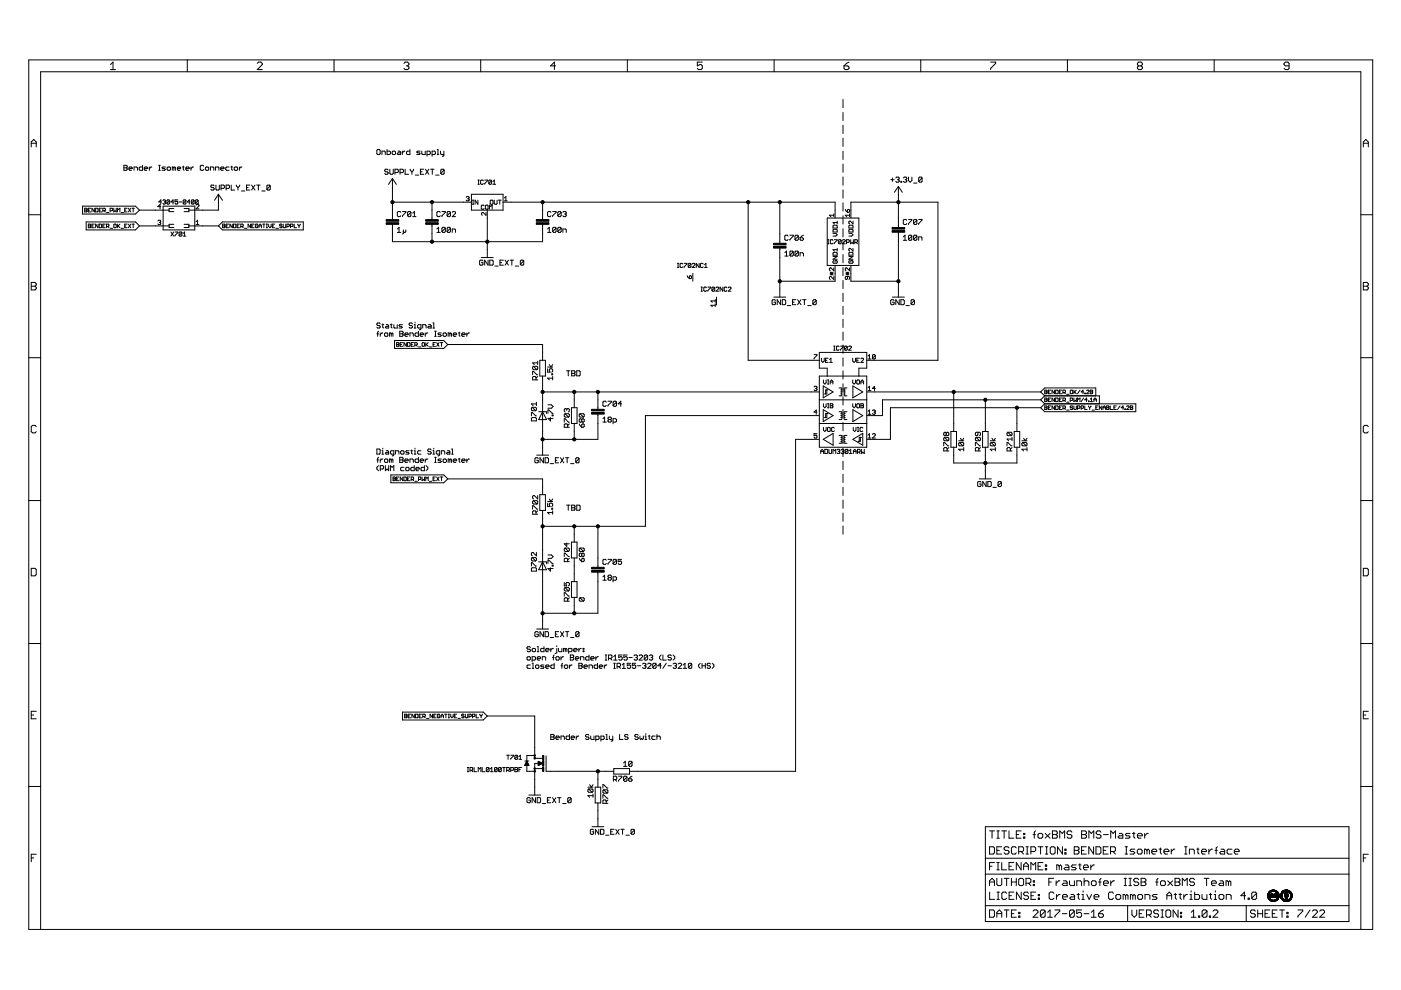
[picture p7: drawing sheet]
<svg xmlns="http://www.w3.org/2000/svg" width="297mm" height="210mm" viewBox="0 0 297 210" stroke-linecap="round" stroke-linejoin="round" font-family="sans-serif">
<g fill="none" stroke="#000" stroke-width=".21">
<path d="M6.1 12.7h284.9v184.4h-284.9zM23.4 13.7l.6-.5v1.6M23.4 14.8h1.1M39.7 12.7v2.5M54.5 13.4l.3-.2h.5l.3 .2v.3l-1.1 1.1h1.1M70.8 12.7v2.5M85.6 13.4l.3-.2h.5l.3 .2v.3l-.3 .3M86.2 14h.2M86.4 14l.3 .2v.3l-.3 .3h-.5l-.3-.3M101.9 12.7v2.5M117.8 14h-1.1l.8-.8v1.6M133 12.7v2.5"/>
<path d="M148.9 13.2h-1.1v.8l.6-.3h.2l.3 .3v.5l-.3 .3h-.5l-.3-.3M164.1 12.7v2.5M178.9 14h.8l.3 .2v.3l-.3 .3h-.5l-.3-.3zM180 13.2l-1.1 .8M195.2 12.7v2.5M210 13.2h1.1v.2l-1.1 1.1v.3M226.3 12.7v2.5M241.4 14l-.2 .2v.3l.2 .3h.5l.3-.3v-.3l-.3-.2M241.4 14l-.2-.3v-.3l.2-.2h.5l.3 .2v.3l-.3 .3M241.4 14h.5M257.4 12.7v2.5M273.3 14h-.8l-.3-.3v-.3l.3-.2h.5l.3 .2v1.1l-.3 .3h-.5l-.3-.3"/>
<path d="M6.6 31.2v-1.1l.6-.5 .5 .5v1.1M6.6 30.4h1.1M26.3 35.1h.5l.2 .1-.2 .4 .2 .3-.2 .2h-.5zM26.3 35.6h.5M27.3 35.8h.7l-.1-.4h-.4l-.2 .2v.3l.2 .2h.4M28.4 36.1v-.7h.6l.1 .2v.5M30.2 35.1v1h-.5l-.2-.2v-.3l.2-.2h.5M30.6 35.8h.7l-.2-.4h-.3l-.2 .2v.3l.2 .2h.3M31.7 35.4v.7M32.2 35.4l-.5 .4M33.6 35.1h.4M33.6 36.1h.4"/>
<path d="M33.8 35.1v1M35.1 35.4h-.6l-.1 .2 .5 .2 .2 .1-.2 .2h-.5M35.4 35.6l.6-.2 .2 .2v.3l-.2 .2h-.4l-.2-.2zM36.9 35.6l-.4-.2v.7M36.9 35.6v.5M36.9 35.6l.2-.2 .1 .2v.5M37.6 35.8h.7l-.2-.4h-.3l-.2 .2v.3l.2 .2h.3M38.7 35.4h.3M38.9 35.2v.7l.1 .2M39.4 35.8h.7l-.2-.4h-.3l-.2 .2v.3l.2 .2h.3M40.5 35.4v.7M41 35.4l-.5 .4"/>
<path d="M43.2 35.2l-.2-.1-.5 .1v.7l.2 .2h.3l.2-.2M43.5 35.6l.6-.2 .2 .2v.3l-.2 .2h-.4l-.2-.2zM44.6 36.1v-.7h.6l.1 .2v.5M45.4 39.4l-.2-.2h-.3l-.2 .2 .2 .4h.3l.2 .1-.2 .4h-.3l-.2-.2M45.7 36.1v-.7h.5l.2 .2v.5M45.8 39.2v.9l.2 .2 .5-.2v-.9M46.8 35.8h.7l-.2-.4-.5 .2v.3l.5 .2M46.9 39.9h.5l.2-.1v-.4l-.2-.2h-.5v1.1M47.9 39.9h.6l.2-.1v-.4l-.2-.2h-.6v1.1M48.6 35.4h-.6l-.1 .2v.3l.1 .2h.6M48.9 35.4h.4M49 39.2v1.1h.7"/>
<path d="M49.1 35.2v.7l.2 .2M49.7 35.6l.5-.2 .2 .2v.3l-.2 .2h-.4l-.1-.2zM50.1 39.2l.4 .6M50.5 39.8v.5M50.8 35.4v.7M50.8 39.2l-.3 .6M51.3 35.4l-.5 .4M52.3 39.8h.3M53 39.2h-.7v1.1h.7M53.3 39.2l.8 1.1M54.1 39.2l-.8 1.1M54.4 39.2h.7"/>
<path d="M54.8 39.2v1.1M57.3 39.4l-.2-.2-.5 .2v.7M57.3 39.4v.7l-.2 .2-.5-.2M57.3 39.4l-.7 .7M80.1 31.7h.3l.2 .2v.7l-.2 .2h-.3l-.2-.2v-.7zM81 32.8v-.8h.5l.2 .2v.6M82.1 31.7v1.1h.5l.2-.2v-.4l-.2-.2h-.5M82.3 36.1l-.2-.2h-.4l-.1 .3 .1 .2h.4l.2 .4-.2 .2h-.4l-.1-.2M82.7 35.9v.9l.1 .2h.4l.2-.2v-.9M83.2 37.8v8.8M83.2 37.8l.8 1.3M83.2 37.8l-.8 1.3"/>
<path d="M83.3 32h.4l.2 .2v.4l-.2 .2h-.4l-.2-.2zM83.7 36.6h.6l.2-.2v-.3l-.2-.2h-.6v1.1M84.4 32h.4l.1 .2v.6h-.5l-.2-.2 .2-.2h.5M84.8 36.6h.5l.2-.2v-.3l-.2-.2h-.5v1.1M85.3 32v.8M85.8 32l-.5 .4M85.9 35.9v1.1h.7M86.9 31.7v1.1h-.5l-.2-.2v-.4l.2-.2h.5M87 35.9l.3 .5M87.3 36.4v.6M87.7 35.9l-.4 .5M88.1 37.1h.7"/>
<path d="M89.1 32h-.6l-.2 .2 .8 .4-.2 .2h-.6M89.1 36.4h.4M89.4 32v.6l.2 .2h.5v-.8M89.9 35.9h-.8v1.1h.8M90.2 35.9l.7 1.1M90.5 32.8h.6l.1-.2-.1-.6h-.6v1.1M90.9 35.9l-.7 1.1M91.3 35.9h.7M91.6 32.8h.5l.2-.2-.2-.6h-.5v1.1M91.7 35.9v1.1M92.4 37.1h.7M92.7 31.7h.2v1.1"/>
<path d="M92.7 32.8h.3M93.4 32v.6l.2 .2h.5M94.1 32v.9l-.3 .2M94.2 36.1l-.2-.2h-.4l-.1 .2v.7M94.2 36.1v.7l-.2 .2h-.4l-.1-.2M94.2 36.1l-.7 .7M101.3 39.1h.3M101.3 38.2h.3M101.5 38.2v.9M102.5 38.3l-.2-.1-.4 .1v.6l.1 .2 .5-.2M102.8 38.2h.6l-.6 .9M104.2 38.3v.6l-.1 .2-.5-.2"/>
<path d="M104.2 38.3l-.4-.1-.2 .1v.6M104.2 38.3l-.6 .6M104.5 39.1h.6M104.5 38.5l.3-.3v.9M178.7 21.1v1.7M178.7 23.8v1.8M178.7 26.6v1.7M178.7 29.3v1.8M178.7 32v1.8M178.7 34.8v1.7M178.7 37.5v1.8M188.8 38.1h.8"/>
<path d="M189.2 37.7v.8M189.9 37.7l.2-.2h.4l.1 .2-.1 .4M190.3 38.1h.2M190.5 38.1l.1 .2-.1 .3h-.4l-.2-.1M190.5 39.5v8.7M190.5 39.5l.8 1.3M190.5 39.5l-.9 1.3M191 38.5h.2v.1h-.2zM191.5 37.7l.2-.2h.4l.2 .2-.2 .4M191.9 38.1h.2M192.1 38.1l.2 .2-.2 .3-.6-.1M192.6 37.5v.8l.4 .3 .3-.3v-.8"/>
<path d="M193.7 38.8h.7M195.5 37.7l-.2-.2h-.3l-.2 .2v.8M195.5 37.7v.8l-.2 .1-.5-.1M195.5 37.7l-.7 .8M289.1 30.4h1M289.1 31.2v-1.1l.5-.5 .5 .5v1.1M6.1 45.5h2.5M6.6 59.9h.8l.3 .3v.2l-.3 .3 .3 .2v.3l-.3 .3h-.8zM17.5 43.7h11.2l.9 .9-.9 .8h-11.2zM17.9 44.2l.6 .1-.2 .3 .2 .2-.2 .1h-.4zM17.9 44.6h.4M18.3 47.1h10.4l.9 .8-.9 .8h-10.4z"/>
<path d="M18.7 47.5l.5 .1-.1 .7h-.4zM18.7 47.9h.4M18.7 44.6h.3M19.2 44.2h-.5v.7h.5M19.5 47.9h.2M20 47.5h-.5v.8h.5M20 44.2v.7l-.5-.7v.7M20.3 44.2l.5 .1-.1 .6h-.4zM20.8 47.5v.8l-.5-.8v.8M21 47.5l.5 .1-.1 .7h-.4zM21 44.6h.3M21.5 44.2h-.5v.7h.5"/>
<path d="M21.8 47.9h.3M21.8 44.7l.5-.1-.1-.4h-.4v.7M22.1 44.7l.2 .2M22.3 47.5h-.5v.8h.5M22.6 45.1h.5M22.6 48l.5-.1-.1-.4h-.4v.8M22.8 48l.3 .3M23.3 48.4h.6M23.3 44.7l.6-.1-.2-.4h-.4v.7M24.1 44.2v.7l.3-.2 .2 .2v-.7M24.3 47.5l.3 .1-.1 .7-.4-.1zM24.9 44.9v-.7l.2 .2 .3-.2v.7"/>
<path d="M24.9 47.5v.8M25 47.9l.4 .4M25.4 47.5l-.5 .5M25.7 45.1h.5M25.7 48.4h.5M26.4 47.9h.3M26.4 44.6h.3M27 47.5h-.6v.8h.6M27 44.2h-.6v.7h.6M27.2 47.5l.5 .8M27.2 44.2l.5 .7M27.7 47.5l-.5 .8"/>
<path d="M27.7 44.2l-.5 .7M28 47.5h.5M28 44.2h.5M28.2 44.2v.7M28.2 47.5v.8M29.6 47.9h6.3M29.6 44.6h6.3M33.5 46.9l.4-.2 .2 .2-.2 .3M33.8 47.2h.1M33.9 47.2l.2 .1-.2 .3-.4-.1M34.1 43.8h-.6l.4-.5v1M34.2 42.8h-.5l.4-.4v.9"/>
<path d="M34.5 42.5l.4-.1 .2 .1-.2 .3M34.6 43.7h6.7v5h-6.7zM34.8 42.8h.1M34.9 42.8l.2 .2-.2 .3-.4-.2M36 42.5l-.2-.1-.4 .1v.6M36 42.5v.6l-.2 .2-.4-.2M36 42.5l-.6 .6M36.2 49.2l.6 .9M36.8 42.8h-.6l.5-.4v.9M36.8 49.2l-.6 .9M36.9 47.6h-1v.6h1M36.9 44.2h-1v.7h1"/>
<path d="M37.1 49.2h.6l-.6 .9M37.7 42.4h-.6v.4l.4-.1 .2 .4-.2 .2-.4-.2M38 42.8h.6M38.6 49.3l-.5-.1-.1 .1v.6M38.6 49.3v.6l-.2 .2-.4-.2M38.6 49.3l-.6 .6M38.8 50.1h.6M38.8 49.5l.3-.3v.9M39 47.6h1v.6h-1M39 44.2h1v.7h-1M39.4 42.5l-.1-.1-.5 .1v.6M39.4 42.5l-.1 .8-.5-.2"/>
<path d="M39.4 42.5l-.6 .6M40 47.9h6.3M40.3 42.8h-.6l.4-.4v.9M41.1 42.5l-.1-.1-.4 .1v.6M41.1 42.5v.6l-.1 .2-.4-.2M41.1 42.5l-.5 .6M41.6 47l.3-.3v.9M41.6 47.6h.6M41.6 43.5l.1-.2 .5 .2-.6 .8h.6M42 42.5l-.4-.1-.2 .1v.6M42 42.5v.6l-.1 .2-.5-.2M42 42.5l-.6 .6"/>
<path d="M46.3 41.2v3.4h-6.3M46.3 41.2l.9 1.3M46.3 41.2l-.8 1.3M47.2 47.1h17.1v1.6h-17.1l-.9-.8zM47.2 47.5l.5 .1-.1 .7h-.4zM47.2 47.9h.4M48 47.9h.2M48.5 47.5h-.5v.8h.5M49.3 47.5v.8l-.6-.8v.8M49.5 47.5l.5 .1-.1 .7h-.4zM50.3 47.9h.2M50.8 47.5h-.5v.8h.5"/>
<path d="M51.1 48h.3l.2-.4-.5-.1v.8M51.2 40.5h.7M51.3 48l.3 .3M51.8 48.4h.5M53.1 47.5v.8l-.5-.8v.8M53.4 47.9h.2M53.9 47.5h-.5v.8h.5M54.7 47.6l-.2-.1-.4 .1v.6l.4 .1 .2-.4h-.3M54.9 47.9h.5M54.9 48.3v-.5l.3-.3 .2 .3v.5M55.5 40.5h.7M55.7 47.5h.5"/>
<path d="M55.9 47.5v.8M56.5 47.5h.2M56.5 48.3h.2M56.6 47.5v.8M57 47.5v.5l.2 .3 .3-.3v-.5M57.7 47.9h.3M58.3 47.5h-.6v.8h.6M58.5 48.4h.5M59.8 47.6l-.1-.1-.4 .1 .1 .3 .4 .1-.1 .3-.4-.1M60 47.5l.2 .8 .4-.1v-.7M60.8 48h.4l.1-.4-.5-.1v.8M61.6 48h.4l.1-.4-.5-.1v.8"/>
<path d="M62.4 47.5v.8h.5M63.1 47.5l.3 .4M63.4 47.9v.4M63.6 47.5l-.2 .4M83.2 47.6v3.6h31.8v-3.6M83.2 42.9h16.7M84.2 48.6l.4-.4v1.1M84.2 49.3h.8M85 45l-.2-.1-.6 .1v.7l.2 .2h.4l.2-.2M85.3 44.9h.7l-.7 1M85.5 48.7v.7l-.2 .2M86 48.7l-.1 .6-.4-.2"/>
<path d="M87.1 45l-.1-.1h-.4l-.2 .1v.7M87.1 45v.7l-.1 .2h-.4l-.2-.2M87.1 45l-.7 .7M87.5 45.9h.7M87.5 45.2l.4-.3v1M91.6 42.9v3.7M91.6 47.6v3.6M92.6 49.3h.7M92.6 48.6l.4-.4v1.1M93.3 45l-.1-.1-.6 .1v.7l.2 .2h.4l.1-.2M93.7 44.9h.7l-.7 1M94.4 48.4v.7l-.1 .2h-.4l-.2-.2"/>
<path d="M94.4 48.4l-.1-.2h-.4l-.2 .2v.7M94.4 48.4l-.7 .7M95.5 48.4v.7l-.2 .2h-.3l-.2-.2M95.5 48.4l-.2-.2h-.3l-.2 .2v.7M95.5 45l-.2-.1h-.3l-.2 .1v.7M95.5 45v.7l-.2 .2h-.3l-.2-.2M95.5 48.4l-.7 .7M95.5 45l-.7 .7M95.9 49.3v-.7h.5l.2 .1v.6M95.9 45l.2-.1h.3l.2 .1v.2l-.7 .7h.7M98.8 41.8l.5-.1 .2 .1-.2 .3M99.1 42.1h.2"/>
<path d="M99.3 42.1l.2 .2-.2 .3-.5-.2M99.9 41.2h6.8v3.4h-6.8zM100.2 43.3h.3M100.2 42.4h.3M100.3 42.4v.9M101.3 42.4v.9l-.6-.9v.9M102 54.6h2.6M102.4 55.3l-.2-.1h-.3l-.2 .1v.7l.2 .2 .5-.2v-.3h-.4M102.6 43.6l-.1-.1-.5 .1v.6l.2 .2 .4-.2M102.9 43.6l.2-.1 .4 .1-.1 .8-.5-.2zM103 45v.7l-.6-.7-.3 .2 .2 .5M103.3 44.6v10"/>
<path d="M103.5 55.2v1l-.7-1v1M103.8 44.4v-.9l.3 .3 .3-.3v.9M103.8 55.2h.6l.2 .1v.7l-.2 .2h-.6zM103.9 42.6l.2-.2 .4 .2v.6l-.1 .1-.5-.1zM104.8 42.4v.8l.1 .1 .5-.1v-.8M104.9 56.4h.7M105.7 42.4h.6M106 42.4v.9M106 55.7h.4M106.7 42.9h70.4v3.3M106.7 55.2h-.7v1h.7M106.9 42.6h.6"/>
<path d="M106.9 42l.4-.3v.9M107.1 55.2l.7 1M107.8 55.2l-.7 1M108.2 55.2h.7M108.5 55.2v1M109.2 56.4h.8M111 55.3l-.1-.1-.6 .1v.7M111 55.3v.7l-.1 .2-.6-.2M111 55.3l-.7 .7M115 42.9v3.7M116.1 48.6l.4-.4v1.1M116.1 49.3h.7"/>
<path d="M116.8 45l-.2-.1-.5 .1v.7l.2 .2h.3l.2-.2M117.2 44.9h.7l-.7 1M117.9 48.4l-.2-.2h-.3l-.2 .2v.7M117.9 48.4v.7l-.2 .2h-.3l-.2-.2M117.9 48.4l-.7 .7M119 48.4v.7l-.2 .2h-.4l-.1-.2M119 48.4l-.2-.2h-.4l-.1 .2v.7M119 45l-.2-.1-.5 .1v.7M119 45v.7l-.2 .2h-.4l-.1-.2M119 48.4l-.7 .7M119 45l-.7 .7M119.3 49.3v-.7h.6l.2 .1v.6"/>
<path d="M119.3 45l.6-.1 .2 .1-.2 .4M119.7 45.4h.2M119.9 45.4l.2 .2-.2 .3h-.4l-.2-.2M143.6 56.7h.3M143.6 55.8h.3M143.8 55.8v.9M144.8 56l-.2-.2-.4 .2v.6l.1 .1 .5-.1M145.1 55.8h.5l-.5 .9M145.7 58.5l.5 .6M146.2 58.6l.3-.1 .1 .1v.3l-.4 .2zM146.5 56v.6l-.2 .1-.4-.1M146.5 56l-.2-.2-.4 .2v.6"/>
<path d="M146.5 56l-.6 .6M146.8 56l.1-.2 .5 .2-.6 .7h.6M146.9 58v1.6M148.2 55.8v.9l-.6-.9v.9M149.1 56l-.2-.2-.4 .2v.6l.2 .1 .4-.1M149.4 56.7h.5M149.4 56.1l.3-.3v.9M158.6 42.9v33.5h15.1M165.3 42.9v8.7M165.3 52.6v10.4M166.4 53.6l.4-.4v1.1M166.4 54.3h.7"/>
<path d="M167.1 50.1l-.2-.2h-.3l-.2 .2v.7l.2 .1h.3l.2-.1M167.5 49.9h.7l-.7 1M168.2 53.4v.7l-.2 .2h-.4l-.1-.2M168.2 53.4l-.2-.2h-.4l-.1 .2v.7M168.2 53.4l-.7 .7M169.3 50.1v.7l-.2 .1h-.4l-.1-.1M169.3 50.1l-.2-.2h-.4l-.1 .2v.7M169.3 53.4v.7l-.2 .2h-.4l-.1-.2M169.3 53.4l-.2-.2h-.4l-.1 .2v.7M169.3 53.4l-.7 .7M169.3 50.1l-.7 .7M169.6 50.4h.6l.1 .4-.5 .1-.2-.1z"/>
<path d="M169.6 54.3v-.7h.6l.1 .2v.5M170.3 49.9l-.7 .5M175.4 46.2h6.7v10.1h-6.7zM175.5 51.7h.2M175.5 50.8h.2M175.6 50.8v.9M176 57.7l.6 .6M176 58h.6M176.3 57.7v.6M176.6 48.8l.2-.2h.6l.1 .2v.4h-.9zM176.6 49.5h.6l.3 .3-.3 .3h-.6M176.6 51l-.1-.2-.5 .2 .2 .7 .4-.2"/>
<path d="M176.6 54.4h.9l-.9 .6h.9M176.6 57.7l-.6 .6M176.8 47.8h.6l.1 .1v.4h-.9v-.4zM176.8 53.5h.6l.1 .2v.4h-.9v-.4zM176.8 55.2l-.2 .2 .2 .4 .7-.1-.1-.5h-.3v.3M176.8 45.3v.7M176.8 56.8v.6l-.6-.6-.3 .1 .1 .5M176.8 58.6v.6l-.6-.6-.3 .2v.3l.1 .1M176.8 45.6h-.9l.3 .4M176.9 50.8h.6l-.6 .9M177.1 56.3v3.3h-11.8M177.5 47.2h-.9l.3 .3"/>
<path d="M177.5 46.9v.6M177.5 52.7v.5M177.5 52.9h-.9l.3 .3M178.4 51v.5l-.2 .2-.4-.2M178.4 51l-.5-.2-.1 .2v.5M178.4 51l-.6 .5M178.6 51l.2-.2 .4 .2-.6 .7h.6M178.7 40.3v1.7M178.7 43v1.7M178.7 45.7v1.8M178.7 48.5v1.7M178.7 51.2v1.8"/>
<path d="M178.7 54v1.7M178.7 56.7v1.8M178.7 59.5v1.7M179.2 44.4l.5 .6M179.4 58h.6M179.4 57.7l.6 .6M179.5 51.4h.4l.2-.4-.2-.2h-.4v.9M179.7 58.6v.5l-.2 .1-.3-.1 .2-.5h.6l.1 .2-.1 .4M179.7 44.6l.1-.2 .3 .2-.1 .4h-.3zM179.7 57.7v.6M180 48.8l.1-.2h.6l.1 .2v.4h-.8zM180 49.5h.6l.2 .3-.2 .3h-.6"/>
<path d="M180 57.7l-.6 .6M180 47.9l.1-.1h.6l.1 .1v.4h-.8zM180 53.7l.1-.2h.6l.1 .2v.4h-.8zM180 54.4h.8l-.8 .6h.8M180.1 56.8v.6l-.6-.6-.3 .1 .2 .5M180.1 45.3v.7M180.1 45.6h-.9l.3 .4M180.1 55.2l-.1 .2 .1 .4 .7-.1-.1-.5h-.3v.3M180.4 50.8v.9l.2-.3 .3 .3v-.9M180.4 46.2v-3.3h18.5v33.5h-15.1M180.4 56.3v3.3h10.1M180.8 46.9v.6l-.5-.6-.3 .1 .1 .5"/>
<path d="M180.8 52.7v.5l-.7-.5-.1 .1 .1 .4M181.2 51.4h.5l.1-.4-.1-.2h-.5v.9M181.5 51.4l.3 .3M190.5 49.2v13.8M191.5 50.2l.4-.3v1M191.5 50.9h.7M192.2 46.7l-.1-.2-.6 .2v.7l.2 .2h.4l.1-.2M192.6 46.5h.7l-.7 1.1M193.3 50.1v.7l-.2 .1h-.3l-.2-.1M193.3 50.1l-.2-.2h-.3l-.2 .2v.7M193.3 50.1l-.7 .7M194.4 50.1v.7l-.2 .1h-.3l-.2-.1"/>
<path d="M194.4 50.1l-.2-.2h-.3l-.2 .2v.7M194.4 46.7l-.2-.2h-.3l-.2 .2v.7M194.4 46.7v.7l-.2 .2h-.3l-.2-.2M194.4 50.1l-.7 .7M194.4 46.7l-.7 .7M194.8 46.5h.7l-.7 1.1M194.8 50.9v-.7h.5l.2 .2v.5M288.5 45.5h2.5M289.1 59.9h.8l.2 .3v.2l-.2 .3 .2 .2v.3l-.2 .3h-.8zM6.1 75.8h2.5M6.6 60.7h.8M79.9 70.8h.4"/>
<path d="M80.3 70.2l-.2 .2v.9M80.6 68.7l-.2-.2h-.3l-.2 .3 .2 .2h.3l.2 .4-.2 .2h-.3l-.2-.2M80.6 70.6v.7M81 68.8h.3M81.2 68.7v.7l.1 .2M81.2 70.6l-.6 .4M81.7 70.6h.4l.1 .2v.3l-.1 .2-.6-.2v-.3zM81.9 68.8h.3l.2 .2v.6h-.5l-.2-.2 .2-.2h.5M82.8 68.8h.3M83 70.8l.1-.2 .2 .2v.5M83 68.7v.7l.1 .2M83 70.8v.5"/>
<path d="M83 70.8l-.4-.2v.7M83.5 68.8v.6l.2 .2h.5v-.8M83.7 72.2h10.4l.8 .8-.8 .9h-10.4zM84.1 72.6h.4l.1 .2-.1 .6h-.4zM84.1 73h.4M84.8 70.2h.5l.2 .2-.2 .4 .2 .3-.2 .2h-.5zM84.8 70.8h.5M84.9 73h.2M85.3 68.8h-.5l-.2 .2 .2 .2h.3l.2 .2-.2 .2h-.5M85.4 72.6h-.5v.8h.5M85.8 71h.8l-.2-.4h-.4l-.2 .2v.3l.6 .2M86.1 72.6v.8l-.5-.8v.8"/>
<path d="M86.4 72.6h.4l.1 .2-.1 .6h-.4zM86.9 71.3v-.7h.6l.1 .2v.5M87.2 73h.2M87.5 68.7l-.2-.2h-.4l-.2 .3 .2 .2h.4l.2 .4-.2 .2h-.4l-.2-.2M87.7 72.6h-.5v.8h.5M87.8 69.6h.4M87.8 68.8h.2v.8M87.9 73.2l.6-.2-.2-.4h-.4v.8M88 68.3v.2M88.2 73.2l.3 .2M88.7 70.2v1.1h-.5l-.2-.2v-.3l.2-.2h.5M88.7 73.6h.5"/>
<path d="M89.1 71h.7l-.2-.4h-.3l-.2 .2v.3l.5 .2M89.3 69.6h-.6l-.2-.2 .2-.6h.6v.9l-.4 .2M89.6 69.6v-.8h.5l.2 .2v.6M89.6 72.6l.4 .2-.1 .6-.4-.1zM90.1 70.6v.7M90.3 72.6v.8M90.4 73l.4 .4M90.7 70.6l-.6 .4M90.8 72.6l-.5 .6M90.9 68.8h.3l.2 .2v.6h-.5l-.2-.2 .2-.2h.5M91 73.6h.5M91.8 68.5h.2v1.1"/>
<path d="M91.8 69.6h.3M91.8 73h.3M92.1 71.3h.4M92.1 70.2h.4M92.3 72.6h-.5v.8h.5M92.3 70.2v1.1M92.6 72.6l.5 .8M93.1 72.6l-.5 .8M93.3 72.6h.6M93.6 70.6h-.6l-.1 .2 .7 .3-.2 .2h-.5M93.6 72.6v.8M93.9 70.8l.2-.2h.4l.2 .2v.3l-.6 .2-.2-.2z"/>
<path d="M94.9 73h20.1v3.4M95.4 70.8l-.4-.2v.7M95.4 70.8v.5M95.4 70.8l.2-.2 .1 .2v.5M96.1 71h.7l-.2-.4h-.3l-.2 .2v.3l.5 .2M97.2 70.6h.3M97.4 70.4v.7l.1 .2M97.9 71h.7l-.2-.4h-.3l-.2 .2v.3l.5 .2M99 70.6v.7M99.5 70.6l-.5 .4M112.9 79.5v-.8l1.1 .8M113.1 77.7l-.2 .1v.4l.2 .2h.7"/>
<path d="M113.1 77.7h.7l.2 .1-.2 .6M113.1 77.7l.7 .7M114 76.9h-1.1l.4 .4M114 79.8l-.4 .4M114 76.6v.7M114.4 76.4h1.2v3.3h-1.2zM115 79.7v16.8M116.1 78.2v.7h.5l-.1-.5 .1-.2h.4l.2 .2v.3l-.2 .2M116.1 77.8h1.1M116.5 77.3l.3 .5 .4-.5M117 79.3h.2v.2h-.2zM117.2 79.8v.7"/>
<path d="M120.1 78.6h.7M120.5 78.6v1.1M121.2 78.6h.6l.1 .2-.1 .4 .1 .3-.1 .2h-.6zM121.2 79.2h.6M122.3 78.6h.5l.2 .2v.7l-.2 .2h-.5zM148.6 61.7h.3M148.6 60.9h.3M148.8 60.9v.8M149.8 61l-.2-.1-.4 .1 .2 .7 .4-.1M150.1 60.9h.6l-.6 .8M151.5 61v.6l-.1 .1-.5-.1M151.5 61l-.4-.1-.2 .1v.6"/>
<path d="M151.5 61l-.6 .6M151.6 63.8h-.9l.3 .3M151.6 64.7h-.9l.3 .3M151.6 63.5v.6M151.6 64.4v.6M151.8 61l.2-.1 .4 .1-.6 .7h.6M151.9 63v1.7M153.2 60.9v.8l-.5-.8v.8M154.1 61l-.1-.1-.5 .1v.6l.2 .1 .4-.1M154.4 61l.1-.1 .5 .1-.6 .7h.6M164.1 63h2.5M164.4 63.7l-.2-.2h-.3l-.2 .2v.7l.2 .2 .5-.2v-.3h-.3"/>
<path d="M165.5 63.5v1.1l-.7-1.1v1.1M165.9 63.5h.5l.2 .2v.7l-.2 .2h-.5zM166.9 64.8h.8M168 64.1h.4M168.7 63.5h-.7v1.1h.7M169.1 63.5l.7 1.1M169.8 63.5l-.7 1.1M170.2 63.5h.7M170.5 63.5v1.1M171.3 64.8h.7M172.6 75.2h.6l-.6 .9M173.1 63.7l-.2-.2-.6 .2v.7"/>
<path d="M173.1 63.7v.7l-.2 .2-.6-.2M173.1 63.7l-.8 .7M173.7 79.7h10.1v15.1h-10.1zM174.2 75.9v.6l.3 .3 .3-.3v-.6M175 76.4h.3M175.4 79.7v-1.6h-1.7v-3.4h10.1v3.4h-1.7v1.6M175.6 75.9h-.6v.9h.6M175.9 76.8h.6M175.9 76.2l.3-.3v.9M176.8 74.3h.2M176.8 73.4h.2M176.9 73.4v.9"/>
<path d="M177.9 73.5l-.1-.1-.5 .1v.6l.2 .2 .4-.2M178.2 73.4h.6l-.6 .9M178.7 62.2v1.7M178.7 64.9v1.8M178.7 67.7v1.7M178.7 70.4v1.8M178.7 73.2v1.7M178.7 75.9v1.7M178.7 78.6v1.8M179.6 73.5l-.1-.1-.5 .1v.6M179.6 73.5v.6l-.1 .2-.5-.2M179.6 73.5l-.6 .6"/>
<path d="M179.9 73.5l.2-.1 .4 .1-.6 .8h.6M180.8 75.9v.6l.3 .3 .3-.3v-.6M181.7 76.4h.2M182.2 75.9h-.5v.9h.5M182.5 76.1l.2-.2 .4 .2-.6 .7h.6M184 75.5l.3-.3v.9M184 76.1h.7M185.6 75.4l-.5-.2-.1 .2v.6M185.6 75.4v.6l-.2 .1-.4-.1M185.6 75.4l-.6 .6M189.2 63h2.5M189.6 63.7l-.2-.2h-.4l-.2 .2v.7l.2 .2 .6-.2v-.3h-.4"/>
<path d="M190.6 63.5v1.1l-.7-1.1v1.1M191 63.5h.5l.2 .2v.7l-.2 .2h-.5zM192.1 64.8h.7M193.9 63.7l-.2-.2h-.4l-.1 .2v.7M193.9 63.7v.7l-.2 .2h-.4l-.1-.2M193.9 63.7l-.7 .7M288.5 75.8h2.5M289.1 60.7h.8M7.7 90.4l-.3-.2h-.5l-.3 .2v1.1l.3 .3h.5l.3-.3M79.9 95.2h.5l.2 .2v.7l-.2 .2h-.5zM79.9 97.5h.4M80.3 98.7l-.4 .4v.3l.4 .4"/>
<path d="M80.3 97l-.2 .2v.8M80.6 97.3v.7M80.6 99.4h.6l.1-.1-.1-.6h-.6v1.1M81 95.6h.2v.7M81 96.3h.3M81.2 95v.2M81.2 97.3l-.6 .4M81.5 97.5l.2-.2h.4l.1 .6-.1 .1h-.4l-.2-.1zM81.7 98.7v1.1l.4-.4 .3 .4v-1.1M81.9 95.6h.3l.2 .2v.5h-.5l-.2-.2 .2-.2h.5M82.8 99.8v-1.1l.3 .4 .4-.4v1.1M83 97.5l.1-.2 .2 .2v.5"/>
<path d="M83 97.5v.5M83 97.5l-.4-.2v.7M83.5 96.3h-.5l-.2-.2 .2-.5h.5v.9l-.4 .1M83.9 96.3v-.7h.5l.2 .2v.5M84.8 97h.5l.2 .2-.2 .3 .2 .4-.2 .1h-.5zM84.8 97.5h.5M85.1 95.6h.4l.2 .2v.3l-.2 .2h-.4l-.2-.2zM85.7 99.1h-.6l-.2 .2v.3l.2 .2h.6M85.8 97.7h.8l-.2-.4h-.4l-.2 .2v.4l.6 .1M86.2 99.1h.4l.1 .2v.3l-.1 .2h-.4l-.2-.2zM86.7 95.6h-.5l-.2 .2 .2 .1 .5 .2-.1 .2h-.6M86.9 98v-.7h.6l.1 .2v.5"/>
<path d="M87.1 95.6h.4M87.3 95.4v.7l.2 .2M87.8 98.7v1.1h-.5l-.2-.2v-.3l.2-.2h.5M87.8 95.6h.2v.7M87.8 96.3h.4M88 95v.2M88.2 99.4h.7l-.2-.3h-.4l-.1 .2v.3l.1 .2h.4M88.7 97v1h-.5l-.2-.1v-.4l.2-.2h.5M89.1 97.7h.7l-.2-.4h-.3l-.2 .2v.4l.5 .1M89.3 95.6h-.6l-.2 .2 .2 .5h.6M90 98.7v1.1h-.6l-.1-.2v-.3l.1-.2h.6M90.1 97.3v.7"/>
<path d="M90.3 98.7l.4 .4v.3l-.4 .4M90.7 97.3l-.6 .4M91.4 95.4l-.2-.2h-.3l-.2 .4 .2 .2h.3l.2 .3-.2 .2h-.3l-.2-.2M91.8 95.6h.2v.7M91.8 96.3h.3M92 95v.2M92.1 98h.4M92.1 97h.4M92.3 97v1M93.2 96.3h-.5l-.2-.2v-.3l.2-.2h.5v.9l-.3 .1M93.6 96.3v-.7h.5l.2 .2v.5M93.6 97.3h-.6l-.1 .2 .7 .4-.2 .1h-.5"/>
<path d="M93.9 97.5l.2-.2h.4l.2 .2v.4l-.6 .1-.2-.1zM94.8 95.6h.4l.2 .2v.5h-.6l-.1-.2 .1-.2h.6M95.4 97.5l-.4-.2v.7M95.4 97.5v.5M95.4 97.5l.2-.2 .1 .2v.5M95.7 96.3h.4M95.7 95.2h.2v1.1M96.1 97.7h.7l-.2-.4h-.3l-.2 .2v.4l.5 .1M97.2 97.3h.3M97.4 97.2v.7l.1 .1M97.9 97.7h.7l-.2-.4h-.3l-.2 .2v.4l.5 .1M99 97.3v.7"/>
<path d="M99.5 97.3l-.5 .4M112.7 88.2v-.8l1 .8M112.7 88.7l.1-.2h.8l.1 .2v.5h-1zM112.8 86.4h.8l.1 .2v.3l-.1 .2M112.8 86.4l-.1 .5 .1 .2h.8M112.8 86.4l.8 .7M113.6 80.5v-.5l-.1-.2-.6 .2v.5h1.1M113.7 85.3v.7M113.7 85.6h-1l.3 .4M113.8 96.5h2.5M114.1 97.2l-.1-.2h-.4l-.2 .2v.8l.6 .1 .1-.1v-.4h-.3M114.2 87.3h1.7v.4"/>
<path d="M115 87.3l.9 1.7h-1.7zM115 83.1h58.7M115.2 97v1.1l-.7-1.1v1.1M115.6 97h.5l.2 .2v.8l-.2 .1h-.5zM116.2 87.6v-.7l1.1 .7M116.2 85.8h.7l.4 .4-.4 .4h-.7M116.6 98.3h.8M116.7 88.5v.7l-.5-.5h1.1M117.1 88h.2v.2h-.2zM117.2 80.2h-1.1l.4 .3M117.8 97.6h.3M118.4 97h-.6v1.1h.6"/>
<path d="M118.8 97l.7 1.1M119.5 97l-.7 1.1M119.6 89.5v-.7l1.1 .7M119.8 87.7l-.2 .2v.3l.2 .2h.7M119.8 87.7h.7l.2 .2v.3l-.2 .2M119.8 87.7l.7 .7M119.9 97h.7M120.2 86.8l-.2-.2-.4 .2v.4l.2 .2M120.2 86.8l.2-.2 .3 .2v.4l-.2 .2M120.2 86.8v.2M120.2 97v1.1M120.4 90.6v-.6l-.2-.1-.6 .1v.6h1.1"/>
<path d="M120.7 89.9l-.3 .3M121 98.3h.7M121.2 86.4h1.1v3.4h-1.1zM121.8 83.1v3.3M121.8 89.8v3.4M122.8 97.2l-.2-.2h-.4l-.1 .2v.8M122.8 97.2v.8l-.2 .1h-.4l-.1-.1M122.8 97.2l-.7 .8M122.8 89.9l.5 .7M123 87.7h.7l.2 .2-.2 .5M123 87.7l-.2 .2 .2 .5h.7M123 87.7l.7 .7"/>
<path d="M123.3 90l.2-.1 .4 .1-.2 .6h-.4zM123.3 89l.2-.2 .4 .2-.2 .5-.4-.2M123.3 89v.3M123.3 89l-.1-.2-.4 .2 .2 .5 .3-.2M126.8 83.1v3.7M126.8 87.8v5.4h-11.8M127.8 88.8l.4-.4v1.1M127.8 89.5h.7M128.5 85.3l-.1-.2h-.4l-.2 .2v.7l.2 .1h.4l.1-.1M128.9 85.1h.7l-.7 1M129.1 89l-.2-.2 .2-.4h.4l.1 .2-.1 .4M129.1 89l-.2 .1 .2 .4h.4l.1-.2-.1-.3"/>
<path d="M129.1 89h.4M130 89.5h.5l.2-.2-.2-.5h-.5v1.1M130.7 85.3l-.2-.2h-.3l-.2 .2v.7M130.7 85.3v.7l-.2 .1h-.3l-.2-.1M130.7 85.3l-.7 .7M131.8 85.6h-.7l.5-.5v1M172.6 82l.5-.1 .1 .1-.1 .4M172.9 82.4h.2M173.1 82.4l.1 .1-.1 .3h-.4l-.1-.1M173.2 91.9h-.6v.5l.5-.1 .1 .4-.1 .2-.5-.2M173.2 87.4h-.6l.5-.5v.9M173.7 84.8h10.1"/>
<path d="M173.7 89.8h10.1M173.7 93.2h-5v70.3h-35.2M173.7 88.1h-36.9v23.5h-21.8M174 96.2v-.6l.3-.3 .3 .3v.6M174 95.7h.6M174.5 93.2l2.1-1.3v2.5zM174.5 81.8l2.1 1.3-2.1 1.2zM174.5 86.9l2.1 1.2-2.1 1.3zM174.6 80.6v.6l.3 .2 .3-.2v-.6M174.6 85.6v.6l.3 .3 .3-.3v-.6M174.6 90.6v.6l.3 .3 .3-.3v-.6M174.9 95.3h.4l.2 .1v.6l-.2 .2h-.4z"/>
<path d="M175.3 87.7v.8h-.5M175.3 82.7v.8h-.5M175.5 85.6h.2M175.5 86.5h.2M175.5 81.4h.2M175.5 80.6h.2M175.6 82.7h-.6v.8M175.6 87.7h-.6v.8M175.6 90.6l.4 .2v.6l-.1 .1-.4-.1v-.6zM175.6 80.6v.8M175.6 85.6v.9M175.7 95.3v.7l.2 .2 .4-.2v-.7"/>
<path d="M176 81.4v-.5l.3-.3 .3 .3v.5M176 85.6h.5l.1 .1-.1 .8h-.5zM176 81h.6M176 86h.5M176.6 96.2v-.9l.3 .3 .3-.3v.9M176.9 90.8l-.2-.2-.4 .2v.6l.1 .1 .5-.1M177.5 95.4l.4-.1 .2 .1-.2 .3M177.8 95.7h.1M177.9 82.3h.5l.1 .2-.2 .2 .2 .2-.2 .2 .2 .1v.2l-.2 .1 .2 .1v.2l-.6 .1M177.9 87.3h.5l.1 .2-.2 .2 .2 .2-.2 .2 .2 .1v.2l-.2 .1 .2 .1v.3l-.6 .1M177.9 92.3h.4l.2 .2-.2 .2 .2 .2-.2 .3 .2 .1v.2l-.2 .1 .2 .3-.6 .1M177.9 95.7l.2 .2-.2 .3-.4-.2"/>
<path d="M178.3 95.4l.5-.1 .1 .1-.1 .3M178.6 95.7h.2M178.7 81.4v1.7M178.7 84.1v1.8M178.7 86.8v1.8M178.7 89.6v1.7M178.7 92.3v1.8M178.7 95.1v1.7M178.7 97.8v1.8M178.8 95.7l.1 .2-.1 .3-.5-.2M179.6 82.3h-.6l-.1 .2 .3 .2-.3 .2 .3 .2-.2 .1v.2l.2 .1-.2 .1v.2l.6 .1M179.6 87.3h-.6l-.1 .2 .3 .2-.3 .2 .3 .2-.2 .1v.2l.2 .1-.2 .1v.3l.6 .1"/>
<path d="M179.6 92.3h-.4l-.3 .2 .3 .2-.3 .2 .3 .3-.2 .1v.2l.2 .1-.2 .3 .6 .1M179.8 95.4l-.5-.1-.1 .1v.6M179.8 95.4v.6l-.2 .2-.4-.2M179.8 95.4l-.6 .6M180.1 96.2h.6M180.1 95.6l.3-.3v.9M180.8 80.6v.6l.3 .2 .3-.2v-.6M180.8 85.6v.6l.3 .3 .3-.3v-.6M180.8 93.2l2.1-1.3v2.5zM180.8 81.8l2.1 1.3-2.1 1.2zM180.8 86.9l2.1 1.2-2.1 1.3zM180.9 90.6v.6l.3 .3 .3-.3v-.6"/>
<path d="M180.9 95.7h.6M180.9 96.2v-.6l.3-.3 .3 .3v.6M181.7 80.7l.1-.1 .4 .1-.1 .7-.4-.1zM181.8 91.5h.3M181.8 90.6h.3M181.8 95.9h.4l.2-.2-.2-.4h-.4v.9M181.8 85.6l.4 .1-.1 .8-.4-.2v-.6zM181.9 90.6v.9M182.1 95.9l.3 .3M182.4 92.7v.9h-.5M182.5 85.6h.4l.2 .1-.2 .3 .2 .3-.2 .2h-.4zM182.5 81h.6"/>
<path d="M182.5 86h.4M182.5 81.4v-.5l.3-.3 .3 .3v.5M182.7 95.3v.9l.2-.3 .3 .3v-.9M182.7 92.7h-.5v.9M182.9 90.8l-.1-.2-.4 .2v.6l.1 .1 .4-.1M183.8 83.1h36.8M184 82.2l.3-.3v.9M184 87.2l.3-.3v.9M184 92.3l.3-.4v1M184 82.8h.7M184 92.9h.7M184 87.8h.7"/>
<path d="M185 87.1l.4-.2 .2 .2-.2 .3M185 92.1l.1-.2 .5 .2-.6 .8h.6M185.3 87.4h.1M185.4 87.4l.2 .1-.2 .3-.4-.1M185.6 82.4h-.6l.4-.5v.9M200.1 94.5v-.7l1.1 .7M200.3 92.7l-.2 .2v.4l.2 .2h.7M200.3 92.7h.7l.2 .2v.4l-.2 .2M200.3 92.7l.7 .8M200.6 91.8l-.2-.1-.3 .1v.4l.2 .2 .3-.2M200.6 91.8l.2-.1 .4 .1v.4l-.2 .2-.4-.2M200.6 91.8v.4"/>
<path d="M200.8 95.6v-.5l-.2-.2h-.3l-.2 .2v.5h1.1M201.2 94.9l-.4 .3M201.6 91.5h1.2v3.3h-1.2zM202.2 94.8v3.4h13.4v-3.4M202.2 83.1v8.4M203.3 93.5h1M203.4 93.8l-.1 .2v.4l.1 .1h.8M203.4 93.8h.8l.1 .2v.4l-.1 .1M203.4 93.8l.8 .7M203.6 92.9l.4 .6 .3-.6M204.3 95.2h-1l.3 .4M204.3 94.9v.7"/>
<path d="M206.8 94.5v-.7l1.1 .7M207 92.7l-.2 .2v.4l.2 .2h.7M207 92.7h.7l.2 .2v.4l-.2 .2M207 92.7l.7 .8M207.3 91.7v.5l-.1 .2-.4-.2 .2-.5h.7l.2 .1v.4l-.2 .2M207.5 95.6v-.5l-.2-.2h-.3l-.2 .2v.5h1.1M207.9 94.9l-.4 .3M208.3 91.5h1.2v3.3h-1.2zM208.9 84.8v6.7M208.9 94.8v6.7M210 93.5h1M210.1 93.8l-.1 .2v.4l.1 .1h.8"/>
<path d="M210.1 93.8h.8l.1 .2v.4l-.1 .1M210.1 93.8l.8 .7M210.3 92.9l.4 .6 .3-.6M211 95.2h-1l.3 .4M211 94.9v.7M213.5 94.5v-.7l1.1 .7M213.7 91.7l-.2 .5 .2 .2h.7M213.7 91.7h.7l.2 .1v.4l-.2 .2M213.7 91.7l.7 .7M214.2 95.6v-.5l-.2-.2h-.3l-.2 .2v.5h1.1M214.6 94.9l-.4 .3M214.6 93.1h-1.1l.3 .4"/>
<path d="M214.6 92.7v.8M215 91.5h1.2v3.3h-1.2zM215.6 86.4v5.1M216.7 93.5h1M216.9 93.8h.7l.1 .2v.4l-.1 .1M216.9 93.8l-.2 .2v.4l.2 .1h.7M216.9 93.8l.7 .7M217 92.9l.4 .6 .3-.6M217.7 95.2h-1l.3 .4M217.7 94.9v.7M220.6 86.4h-31.8v6.8h-5M220.6 83.1l.9-.8h10.8v1.6"/>
<path d="M220.6 83.1l.9 .8M220.6 84.8l.9 .8M220.6 84.8h-33.5v3.3h-3.3M221.5 85.6h19.3v1.7h-19.3l-.9-.9M221.5 85.6l-.9 .8M221.5 83.9h11.6v1.7M221.5 83.9l-.9 .9M221.5 82.7l.5 .1-.1 .7h-.4zM221.5 84.4l.5 .1-.1 .7h-.4zM221.5 86.1l.5 .1-.1 .6h-.4zM221.5 86.4h.4M221.5 83.1h.4"/>
<path d="M221.5 84.8h.4M222.3 86.4h.2M222.3 83.1h.2M222.3 84.8h.2M222.8 86.1h-.5v.7h.5M222.8 82.7h-.5v.8h.5M222.8 84.4h-.5v.8h.5M223.6 82.7v.8l-.5-.8v.8M223.6 84.4v.8l-.5-.8v.8M223.6 86.1v.7l-.5-.7v.7M223.8 86.1l.5 .1-.1 .6h-.4zM223.8 82.7l.5 .1-.1 .7h-.4z"/>
<path d="M223.8 84.4l.5 .1-.1 .7h-.4zM224.6 86.4h.3M224.6 83.1h.3M224.6 84.8h.3M225.1 86.1h-.5v.7h.5M225.1 82.7h-.5v.8h.5M225.1 84.4h-.5v.8h.5M225.4 84.9h.4l.1-.4-.5-.1v.8M225.4 86.6h.4l.1-.4-.5-.1v.7M225.4 83.2h.4l.1-.4-.5-.1v.8M225.6 86.6l.3 .2M225.6 83.2l.3 .3"/>
<path d="M225.6 84.9l.3 .3M226.1 87h.6M226.1 83.6h.6M226.1 85.3h.6M226.9 82.8l.1-.1 .4 .1-.1 .7-.4-.1zM226.9 84.9h.4l.1-.4-.5-.1v.8M227.4 86.2l-.1-.1-.4 .1 .1 .2 .4 .2-.1 .2-.4-.1M227.7 84.4v.8l.2-.3 .3 .3v-.8M227.7 86.1l.1 .7 .4-.1v-.6M227.7 82.7v.8M227.8 83.1l.4 .4M228.2 82.7l-.5 .5"/>
<path d="M228.5 86.6h.3l.2-.4-.5-.1v.7M228.5 85.2v-.8l.2 .2 .3-.2v.8M229 82.7l-.5 .8M229.2 86.6h.4l.1-.4-.5-.1v.7M229.7 83.1h-.5l.4-.4v.8M229.7 84.4l-.5 .8M230 86.1v.7h.5M230 83.4l.1 .1zM230.4 82.8l.1-.1 .4 .1-.5 .7h.5M230.5 84.8h-.5l.4-.4v.8M230.8 85l.1 .2zM230.8 86.1l.2 .3"/>
<path d="M231 86.4v.4M231.2 82.7l.5 .1-.2 .7h-.3zM231.2 83.1h.3M231.2 85.2h.5M231.2 84.6l.2-.2v.8M231.3 86.1l-.3 .3M231.5 87h.6M231.9 84.8h.6M231.9 85.2v-.6l.3-.2 .3 .2v.6M232.3 86.4h.3M232.8 86.1h-.5v.7h.5M233.6 86.1v.7l-.5-.7v.7"/>
<path d="M233.8 86.4h.6M233.8 86.8v-.5l.3-.2 .3 .2v.5M234.6 86.1l.5 .1-.1 .6h-.4zM234.6 86.4h.4M235.4 86.1v.7h.5M236.2 86.4h.2M236.7 86.1h-.5v.7h.5M237.5 86.1l-.6 .7M238.2 86.4h-.5l.4-.3v.7M238.5 86.7l.1 .1zM238.9 86.2l.1-.1 .4 .1-.5 .6h.5M239.6 86.1l.6 .1-.2 .6h-.4z"/>
<path d="M239.6 86.4h.4M290.1 90.4l-.2-.2h-.6l-.2 .2v1.1l.2 .3h.6l.2-.3M6.1 106.1h2.5M82.9 100.7h11.2l.8 .8-.8 .9h-11.2zM83.3 101.1h.4l.1 .2-.1 .6h-.4zM83.3 101.5h.4M84.1 101.5h.2M84.6 101.1h-.5v.8h.5M85.4 101.1v.8l-.5-.8v.8M85.6 101.1h.4l.1 .2-.1 .6h-.4zM86.4 101.5h.3M86.9 101.1h-.5v.8h.5"/>
<path d="M87.2 101.7l.5-.2-.1-.4h-.4v.8M87.4 101.7l.3 .2M87.9 102h.6M88.7 101.7l.5-.2-.1-.4h-.4v.8M89.5 101.1v.8l.2-.2 .3 .2v-.8M90.3 101.9v-.8l.2 .3 .3-.3v.8M91 102h.5M91.8 101.5h.3M92.3 101.1h-.5v.8h.5M92.6 101.1l.5 .8M93.1 101.1l-.5 .8M93.3 101.1h.6"/>
<path d="M93.6 101.1v.8M94.9 101.5h20.1v3.4M112.8 118.2h.8l.1 .2-.1 .5M112.8 118.2l-.1 .2 .1 .5h.8M112.8 118.2l.8 .7M112.9 107.9v-.7l1.1 .7M113.1 106.2l-.2 .1v.4l.2 .2h.7M113.1 106.2h.7l.2 .1-.2 .6M113.1 106.2l.7 .7M113.6 109v-.5l-.1-.2-.6 .2v.5h1.1M113.7 117.1v.8l-.7-.8-.3 .2 .1 .6M114 105.1v.7l-.7-.7-.4 .1v.4l.2 .2"/>
<path d="M114 108.3l-.4 .4M114.2 119.1h1.7v.4M114.4 104.9h1.2v3.3h-1.2zM115 108.2v25.2M115 119.1l.9 1.7h-1.7zM116.1 106.7v.7h.5l-.1-.5 .1-.2h.4l.2 .2v.3l-.2 .2M116.1 106.3h1.1M116.2 119.5v-.8l1.1 .8M116.2 117.7h.7l.4 .3-.4 .4h-.7M116.5 105.8l.3 .5 .4-.5M117 107.8h.2v.1h-.2zM117.1 119.8h.2v.2h-.2z"/>
<path d="M117.2 108.3v.7M117.2 108.7h-1.1l.4 .3M119.6 118v-.7l1.1 .7M119.8 116.2l-.2 .2v.3l.2 .2h.7M119.8 116.2h.7l.2 .2v.3l-.2 .2M119.8 116.2l.7 .7M120.1 107.1h.7M120.2 115.1v.7l-.6-.5h1.1M120.4 119.1v-.6l-.2-.1-.6 .1v.6h1.1M120.5 107.1v1.1M120.7 118.4l-.3 .3M121.2 114.9h1.1v3.4h-1.1z"/>
<path d="M121.2 107.1h.6l.1 .2-.1 .4 .1 .3-.1 .2h-.6zM121.2 107.7h.6M121.8 111.6v3.3M121.8 118.3v5M122.3 107.1h.5l.2 .2v.7l-.2 .2h-.5zM122.8 118.4l.5 .7M123 116.2h.7l.2 .2-.2 .5M123 116.2l-.2 .2 .2 .5h.7M123 116.2l.7 .7M123.3 117.5l.2-.2 .4 .2-.2 .5-.4-.2M123.3 118.5l.2-.1 .4 .1-.2 .6h-.4zM123.3 117.5v.3"/>
<path d="M123.3 117.5l-.1-.2-.4 .2 .2 .5 .3-.2M126.8 111.6v8.7M128.5 118.8l-.1-.2-.6 .2v.7l.2 .2h.4l.1-.2M128.9 118.6h.7l-.7 1.1M130.7 118.8l-.2-.2-.5 .2v.7M130.7 118.8v.7l-.2 .2-.5-.2M130.7 118.8l-.7 .7M131.8 118.6h-.7v.5l.5-.1 .2 .1v.4l-.2 .2-.5-.2M178.7 100.5v1.8M178.7 103.3v1.8M178.7 106v1.8M178.7 108.8v1.7"/>
<path d="M178.7 111.5v1.8M207.6 101.5h2.6M208 102.3l-.2-.2h-.3l-.2 .2v.7l.2 .2h.3l.2-.2v-.4h-.4M209.1 102.1v1.1l-.7-1.1v1.1M209.4 102.1h.6l.2 .2v.7l-.2 .2h-.6zM210.5 103.3h.7M212.3 102.3l-.2-.2h-.3l-.2 .2v.7M212.3 102.3v.7l-.2 .2h-.3l-.2-.2M212.3 102.3l-.7 .7M288.5 106.1h2.5M6.1 136.4h2.5M6.6 120.5h.8l.3 .3v1l-.3 .3h-.8z"/>
<path d="M111.7 139.4l.6-.2 .2 .2v.4l-.2 .2h-.4l-.2-.2zM112.5 137.3l-.2-.2-.6 .2 .2 .3h.4l.2 .2-.2 .4-.6-.2M112.7 120v-.7l1 .7M112.7 120.5l.1-.1h.8l.1 .1v.6h-1zM112.8 137.6l.6-.1 .1 .1v.4l-.1 .2h-.4l-.2-.2zM112.8 140h.6l.1-.6-.1-.2h-.6v1.1M113.8 133.4h2.5M113.9 139.6h.7l-.2-.4-.5 .2v.4l.2 .2h.3M113.9 137.1h.2v1.1M113.9 138.2h.4M114.1 134.1l-.1-.2h-.4l-.2 .2v.7l.6 .2 .1-.2v-.3h-.3M115 140v-.8h.5l.2 .2v.6"/>
<path d="M115.2 133.9v1.1l-.7-1.1v1.1M115.3 137.1v1.1h-.5l-.2-.2v-.4l.2-.1h.5M115.6 133.9h.5l.2 .2v.7l-.2 .2h-.5zM115.7 137.8h.7l-.2-.3-.5 .1v.4l.5 .2M116.6 135.2h.8M116.7 120.4v.7l-.5-.6h1.1M116.8 137.5v.7M117.1 139.4h.4M117.3 137.5l-.5 .3M117.5 138.9l-.2 .1v1M117.8 134.5h.3M117.9 139.4l.5-.2 .2 .2v.4l-.2 .2h-.4l-.1-.2z"/>
<path d="M118 137.5v.9l-.3 .1M118 136.9v.2M118.4 137.5v.5l.2 .2h.5v-.7M118.4 133.9h-.6v1.1h.6M118.8 133.9l.7 1.1M118.9 139.2v.8M119.5 139.2l-.6 .4M119.5 133.9l-.7 1.1M119.6 123.5v.7h.6l-.2-.3 .2-.4 .5 .2v.3l-.2 .2M119.6 126.4v-.7l1.1 .7M119.8 124.6l-.2 .2v.3l.2 .2h.7M119.8 124.6h.7l.2 .2v.3l-.2 .2"/>
<path d="M119.8 124.6l.7 .7M119.8 137.6l-.3-.1v.7M119.8 137.6v.6M119.8 137.6l.2-.1 .2 .1v.6M119.9 133.9h.7M120.2 133.9v1.1M120.4 127.5v-.6l-.2-.2-.6 .2v.6h1.1M120.6 138.2h.5l.2-.2v-.4l-.2-.1h-.5v1M120.7 126.7l-.3 .4M120.9 138.9h.6l.1 .1-.1 .4 .1 .4-.1 .2h-.6zM120.9 139.4h.6M121 135.2h.7"/>
<path d="M121.2 123.3h1.1v3.4h-1.1zM121.6 137.8h.8l-.2-.3h-.4l-.2 .1v.4l.2 .2h.4M121.8 126.7v3.3M122 139.6h.7l-.2-.4h-.3l-.2 .2 .2 .6h.3M122.7 137.5v.7M122.8 134.1l-.2-.2h-.4l-.1 .2v.7M122.8 134.1v.7l-.2 .2h-.4l-.1-.2M122.8 134.1l-.7 .7M123 126.7h.7l.2 .2-.2 .6M123 126.7l-.2 .2 .2 .6h.7M123 126.7l.7 .8M123.1 140v-.8h.5l.2 .2v.6"/>
<path d="M123.3 137.5l-.6 .3M123.6 137.5h.2v.1h-.2zM123.6 138h.2v.2h-.2zM124.9 138.9v1.1h-.5l-.2-.2v-.4l.2-.2h.5M125.2 139.6h.8l-.2-.4-.6 .2v.4l.2 .2h.4M126.3 139.2v.8M126.8 121.3v8.7h-11.8M126.9 139.2l-.6 .4M127.8 122.3l.4-.4v1.1M127.8 123h.7M128.3 140h.4M128.3 138.9h.4"/>
<path d="M128.5 138.9v1.1M129 139.6h.6l.2-.2v-.4l-.2-.1h-.6v1.1M129.1 122.5l-.2-.2 .2-.4h.4l.1 .2-.1 .4M129.1 122.5l-.2 .2 .2 .3h.4l.1-.2-.1-.3M129.1 122.5h.4M129.4 139.6l.4 .4M130 123h.5l.2-.2v-.3l-.2-.2h-.5v1.1M130.1 140h.7M130.1 139.2l.4-.3v1.1M131.9 138.9h-.7v.5l.4-.2 .3 .2v.4l-.2 .2h-.3l-.2-.2M133 138.9h-.7v.5l.3-.2 .4 .2v.4l-.2 .2h-.4l-.1-.2M133.3 139.4h.8"/>
<path d="M134.4 139l.2-.1h.4l.1 .1-.1 .4M134.8 139.4h.2M135 139.4l.1 .2-.1 .4h-.4l-.2-.2M135.5 139l.2-.1 .5 .1v.2l-.7 .8h.7M137.3 139v.8l-.2 .2h-.3l-.2-.2M137.3 139l-.2-.1-.5 .1v.8M137.3 139l-.7 .8M137.7 139l.5-.1 .2 .1-.2 .4M138 139.4h.2M138.2 139.4l.2 .2-.2 .4h-.3l-.2-.2M140.2 138.9l-.4 .3v.4l.4 .4M140.5 138.9v1.1h.8"/>
<path d="M142.3 139l-.1-.1-.6 .1 .2 .4h.4l.1 .2-.1 .4h-.4l-.2-.2M142.7 138.9l.4 .3v.4l-.4 .4M288.5 136.4h2.5M289.1 120.5h.8l.2 .3v1l-.2 .3h-.8zM6.6 151.6h.6M7.7 150.8h-1.1v1.6h1.1M85.3 151h17.2l.8 .8-.8 .9h-17.2zM85.8 151.4l.5 .2-.1 .6h-.4zM85.8 151.8h.4M86.6 151.8h.2M87.1 151.4h-.5v.8h.5M87.8 151.4v.8l-.5-.8v.8"/>
<path d="M88.1 151.4l.5 .2-.1 .6h-.4zM88.9 151.8h.2M89.4 151.4h-.5v.8h.5M89.6 151.9h.4l.2-.3-.6-.2v.8M89.9 151.9l.3 .3M90.4 152.3h.5M91.7 151.4v.8l-.5-.8v.8M92 151.8h.2M92.5 151.4h-.5v.8h.5M93.2 151.6l-.1-.2-.4 .2v.5l.4 .1 .1-.4h-.2M93.5 152.2v-.5l.3-.3 .2 .3v.5M93.5 151.8h.5"/>
<path d="M94.3 151.4h.5M94.5 151.4v.8M95 151.4h.3M95 152.2h.3M95.2 151.4v.8M95.6 151.4v.5l.2 .3 .3-.3v-.5M96.3 151.8h.3M96.8 151.4h-.5v.8h.5M97.1 152.3h.5M98.4 151.6l-.1-.2-.4 .2 .1 .2 .4 .1-.1 .3-.4-.1M98.7 151.4l.1 .8 .4-.1v-.7M99.4 151.9h.4l.1-.3-.5-.2v.8"/>
<path d="M100.2 151.9h.4l.1-.3-.5-.2v.8M101 151.4v.8h.5M101.7 151.4l.3 .4M102 151.8v.4M102.3 151.4l-.3 .4M103.3 151.8h10.1v9h1.6M112.5 141h-.6l-.2 .2v.3l.2 .2h.6M112.8 141.7h.4M112.8 140.6h.2v1.1M113.5 141.2l.6-.2 .2 .2v.3l-.2 .2h-.4l-.2-.2zM115.3 141h-.5l-.2 .2 .2 .2h.4l.1 .1-.1 .2h-.6M115.7 141.4h.7l-.2-.4-.5 .2v.3l.2 .2h.3"/>
<path d="M116.8 155.7h.5l.2 .2-.2 .4 .2 .3-.2 .2h-.5zM116.8 156.3h.5M117.5 140.6v1.1h-.5l-.2-.2v-.3l.2-.2h.5M117.9 156.4h.7l-.2-.3h-.4l-.1 .2v.3l.1 .2h.4M118.9 156.8v-.7h.6l.2 .2v.5M118.9 141.2h.4M119.3 140.6l-.2 .2v.9M119.7 141.2l.5-.2 .2 .2v.3l-.2 .2h-.4l-.1-.2zM120.7 155.7v1.1h-.5l-.2-.2 .2-.5h.5M120.7 141v.7M121.1 156.4h.7l-.2-.3h-.3l-.2 .2v.3l.2 .2h.3M121.3 141l-.6 .4"/>
<path d="M122.2 156.1v.7M122.7 156.1l-.5 .3M122.7 140.6h.6l.1 .2-.1 .4 .1 .3-.1 .2h-.6zM122.7 141.2h.6M123.8 141.4h.7l-.2-.4-.5 .2v.3l.2 .2h.3M124.9 155.9l-.2-.2-.6 .2 .2 .4h.4l.2 .1-.2 .4-.6-.2M124.9 141.7v-.7h.5l.2 .2v.5M125.2 156.1v.5l.2 .2h.5v-.7M126.3 156.8h.6l.1-.2-.1-.5h-.6v1M126.7 140.6v1.1h-.5l-.2-.2v-.3l.2-.2h.5M127 141.4h.8l-.2-.4-.6 .2v.3l.2 .2h.4M127.4 156.8h.5l.2-.2-.2-.5h-.5v1"/>
<path d="M128.1 141v.7M128.5 155.7h.2v1.1M128.5 156.8h.3M128.7 141l-.6 .4M129.2 156.1v.5l.2 .2h.5M129.9 156.1v.9l-.3 .1M130.1 141.7h.4M130.1 140.6h.4M130.3 140.6v1.1M130.8 141.4h.6l.2-.2v-.4l-.2-.2h-.6v1.1M131.2 141.4l.4 .3M131.4 155.7v1.1h.7"/>
<path d="M131.9 141l.4-.4v1.1M131.9 141.7h.7M133.2 155.9l-.6-.2-.2 .4 .2 .2h.4l.2 .3-.2 .2h-.4l-.2-.2M133.7 140.6h-.7v.6l.3-.2 .4 .2v.3l-.2 .2h-.3l-.2-.2M134.8 140.6h-.7v.6l.3-.2 .4 .2v.3l-.2 .2h-.4l-.1-.2M135.1 141.2h.8M135.3 155.9l-.5-.2-.2 .4 .2 .2h.3l.2 .3-.2 .2h-.3l-.2-.2M135.7 156.1v.5l.1 .2 .6-.2v-.5M136.2 140.8l.6-.2 .1 .2-.1 .4M136.6 141.2h.2M136.8 141.2l.1 .2-.1 .3h-.4l-.2-.2M136.8 156.8h.3"/>
<path d="M136.8 156.1h.1v.7M136.9 155.5v.2M137.3 140.8l.2-.2 .5 .2v.2l-.7 .7h.7M137.5 156.1h.3M137.6 155.9v.7l.2 .2M138.9 156.1h-.5l-.2 .2v.3l.2 .2h.5M139.1 140.8l-.2-.2-.5 .2v.7M139.1 140.8v.7l-.2 .2h-.3l-.2-.2M139.1 140.8l-.7 .7M139.3 156.3l.2-.2h.3l.2 .2v.5M139.3 155.7v1.1M140.2 141.2h-.7l.5-.6v1.1"/>
<path d="M141.3 140.6l-.8 1.1M141.6 141.2h.7M142.7 140.8l.6-.2 .1 .2-.1 .4M143.1 141.2h.2M143.3 141.2l.1 .2-.1 .3h-.4l-.2-.2M143.8 140.8l.2-.2h.3l.2 .2v.2l-.7 .7h.7M144.9 141.7h.7M144.9 141l.3-.4v1.1M146.7 140.8l-.2-.2-.6 .2v.7M146.7 140.8v.7l-.2 .2h-.4l-.2-.2M146.7 140.8l-.8 .7M148.5 140.6l-.4 .4v.4l.4 .3"/>
<path d="M148.8 141.2h.7M148.8 140.6v1.1M149.5 140.6v1.1M150.6 140.8l-.1-.2h-.4l-.2 .2 .2 .4h.4l.1 .2-.1 .3h-.4l-.2-.2M151 140.6l.4 .4v.4l-.4 .3M289.1 151.6h.5M290.1 150.8h-1v1.6h1M6.1 166.8h2.5M99.1 163.6h.3M99.1 162.7h.3M99.2 162.7v.9M99.7 163.3h.4l.1-.1-.1-.5h-.4v.9"/>
<path d="M99.9 163.3l.3 .3M100.5 162.7v.9h.6M101.4 163.6v-.9l.3 .3 .3-.3v.9M102.2 162.7v.9h.6M103.7 162.9v.6l-.2 .1-.4-.1M103.7 162.9l-.4-.2-.2 .2v.6M103.7 162.9l-.6 .6M104 163.6h.6M104 163l.3-.3v.9M105.4 162.9l-.1 .7-.5-.1M105.4 162.9l-.1-.2-.5 .2v.6M105.4 162.9l-.6 .6"/>
<path d="M106.3 162.9v.6l-.2 .1-.4-.1M106.3 162.9l-.2-.2-.4 .2v.6M106.3 162.9l-.6 .6M106.6 162.7h.5M106.8 162.7v.9M107.4 163.3h.5l.1-.1-.1-.5h-.5v.9M107.4 160.1h.6M107.7 163.3l.3 .3M107.7 160.1v.9M108.3 163.3h.4l.2-.1-.2-.5h-.4v.9M108.3 160.1h.6l-.6 .9M109.2 162.7h.4l.1 .2-.1 .3 .1 .3-.1 .1h-.4z"/>
<path d="M109.2 163.2h.4M109.7 160.3l-.4-.2-.1 .2v.5M109.7 160.3v.5l-.1 .2-.4-.2M109.7 160.3l-.5 .5M110 160.4l.3-.3v.9M110 163.2h.3M110 161h.6M110.6 162.7h-.6v.9M111.3 162.3l.4-.9 .4 .9M111.3 162.3h.8M111.3 161.4h.8M111.3 162.2h.7"/>
<path d="M111.4 162h.6M111.5 161.9h.4M111.5 161.7h.3M111.6 161.6h.2M111.7 161.5h.1M111.7 161.4l-.4 .9M111.7 161.4l.4 .9M112.1 168.6h2.5M112.5 169.3l-.2-.2-.6 .2v.7l.2 .2h.4l.2-.5h-.4M113.4 160.2h-1.7v3.3h1.7M113.4 163h1.6M113.5 169.1v1.1l-.7-1.1v1.1"/>
<path d="M113.9 169.1h.5l.2 .2v.7l-.2 .2h-.5zM114.1 161.4v.9M114.1 162.3h.1M114.1 161.4l.9 .5M114.1 162.2h.3M114.1 162h.6M114.1 161.7h.6M114.1 161.6h.3M114.1 161.5h.1M114.1 161.4l.9 .5-.9 .4M115 170.4h.7M115 161.9h-1.6v6.7"/>
<path d="M115 161.9l-.9 .4M115.8 160.3v3.2h14.3M116.1 169.7h.3M116.8 169.1h-.7v1.1h.7M117.1 169.1l.8 1.1M117.9 169.1l-.8 1.1M118.2 169.1h.7M118.6 169.1v1.1M119.3 170.4h.7M121.1 169.3l-.2-.2-.5 .2v.7M121.1 169.3v.7l-.2 .2h-.3l-.2-.2M121.1 169.3l-.7 .7"/>
<path d="M124.7 166.9h1M124.8 167.3h.7l.2 .1v.4l-.2 .2M124.8 167.3l-.1 .1v.4l.1 .2h.7M124.8 167.3l.7 .7M125 166.4l.4 .5 .3-.5M125.5 175.3h2.5M125.7 168.7h-1l.3 .4M125.7 168.4v.7M125.9 176l-.2-.2h-.4l-.1 .2v.7l.1 .2h.4l.2-.2v-.3h-.4M126.2 166.9h1.2v3.3h-1.2zM126.8 163.5v3.4M126.8 170.2v5.1"/>
<path d="M127 175.8v1.1l-.8-1.1v1.1M127.3 175.8h.5l.2 .2v.7l-.2 .2h-.5zM127.8 167.1v-.7l1.1 .7M127.8 169.2v-.7l1.1 .7M128 167.4h.7l.2 .2-.2 .6M128 167.4l-.2 .2 .2 .6h.7M128 167.4l.7 .8M128.4 177.1h.7M128.5 170.3v-.5l-.1-.2h-.4l-.2 .2v.5h1.1M128.9 169.6l-.4 .4M129.5 176.4h.3M130 165.3h.6l.2-.2v-.3l-.2-.2h-.6v1.1"/>
<path d="M130.1 163h3.4v1.1h-3.4zM130.2 175.8h-.7v1.1h.7M130.4 165.3l.4 .4M130.6 175.8l.7 1.1M131.1 164.6h.7l-.7 1.1M131.3 175.8l-.7 1.1M131.6 175.8h.8M132 175.8v1.1M132.2 161.8l.4-.4v1.1M132.2 162.5h.7M132.7 177.1h.7M132.9 164.8l-.2-.2h-.3l-.2 .2v.7"/>
<path d="M132.9 164.8v.7l-.2 .2-.5-.2M132.9 164.8l-.7 .7M133.3 165.1h.5l.2 .4-.2 .2h-.3l-.2-.2zM134 161.6v.7l-.2 .2h-.3l-.2-.2M134 161.6l-.2-.2-.5 .2v.7M134 161.6l-.7 .7M134 164.6l-.7 .5M134.5 176l-.2-.2h-.3l-.2 .2v.7M134.5 176v.7l-.2 .2h-.3l-.2-.2M134.5 176l-.7 .7M208.9 175.3h77.1v20.1h-77.1zM209.8 179.5h.8l.2 .3v1l-.2 .3h-.8z"/>
<path d="M209.8 176.2h1M210.3 176.2v1.5M211.3 176.2h.6M211.3 177.7h.6M211.6 176.2v1.5M212.4 179.5h-1.1v1.6h1.1M212.4 176.2h1M212.9 176.2v1.5M213.9 176.2v1.5h1M213.9 179.8l-.2-.3h-.6l-.2 .3v.2l.2 .3h.6l.2 .3v.2l-.2 .3h-.6l-.2-.3M215.5 179.8l-.3-.3h-.5l-.3 .3v1l.3 .3h.5l.3-.3M215.5 177h.5"/>
<path d="M216.5 176.2h-1v1.5h1M217 176.7h.3v.3h-.3zM217 177.5h.3v.2h-.3zM217.5 179.5h.5M217.8 179.5v1.6M219 177h.5M219.5 176.2l-.2 .2v1.3M220.1 177l.2-.3h.5l.3 .3v.5l-.3 .2h-.5l-.2-.2zM220.1 179.5h1M220.6 179.5v1.6M221.6 176.7l1 1M221.6 179.5h.6"/>
<path d="M221.9 179.5v1.6M222.6 176.7l-1 1M222.7 179.8l.2-.3h.5l.3 .3v1l-.3 .3h-.5l-.2-.3zM223.1 176.2h.8l.3 .2v.3l-.3 .3 .3 .2v.3l-.3 .2h-.8zM223.1 177h.8M224.7 177.7v-1.5l.5 .5 .5-.5v1.5M225.3 179.5v1.6l-1.1-1.6v1.6M227.3 176.4l-.3-.2h-.5l-.3 .2v.3l.3 .3h.5l.3 .2v.3l-.3 .2h-.5l-.3-.2M227.8 179.5h.7l.3 .3v.2l-.3 .3 .3 .3v.2l-.3 .3h-.7zM229.3 176.2h.8l.3 .2v.3l-.3 .3 .3 .2v.3l-.3 .2h-.8zM229.3 177h.8M230.3 179.5h-1v1.6h1"/>
<path d="M230.9 177.7v-1.5l.5 .5 .5-.5v1.5M231.9 179.5v1.6l-1.1-1.6v1.6M232.4 179.5h.8l.2 .3v1l-.2 .3h-.8zM233.4 176.4l-.2-.2h-.5l-.3 .2v.3l.3 .3h.5l.2 .2v.3l-.2 .2h-.5l-.3-.2M234 177h1M234.9 179.5h-1v1.6h1M235.5 177.7v-1.5l.5 .5 .5-.5v1.5M237.3 176.7h.5l.3 .3v.7h-.8l-.3-.2 .3-.3h.8M238.5 179.5h.6M238.8 179.5v1.6M239.6 176.7h-.8l-.2 .3 .2 .2h.6l.2 .3-.2 .2h-.8M240.1 176.7h.5"/>
<path d="M240.4 176.4v1.1l.2 .2M241.2 177.2h1v-.2l-.3-.3h-.5l-.2 .3v.5l.2 .2h.5M242.7 176.7v1M243.5 176.7h-.3l-.5 .5M246 179.8v1l.3 .3M251.2 179.5h.5M251.4 179.5v1.6M254 179.8v1l.2 .3M258.1 179.5l-.2 .3v1.3M288.5 166.8h2.5M6.6 181.9h.6M7.7 181.1h-1.1v1.6"/>
<path d="M8.6 197.1v-181.9h279.9v181.9M208.9 192h77.1M208.9 185.3h77.1M208.9 182h77.1M209.8 192.9h.8l.2 .3v1l-.2 .3h-.8zM209.8 187.8v-1l.5-.6 .5 .6v1M209.8 183.7h.5M209.8 187h1M209.8 189.1v1.6h1.1M210.8 182.9h-1v1.5M211.3 193.7h1.1M211.3 182.9h.6"/>
<path d="M211.3 184.4h.6M211.3 186.2v1.3l.3 .3h.5l.3-.3v-1.3M211.3 194.5v-1.1l.6-.5 .5 .5v1.1M211.3 180.3h.6M211.4 190.7h.5M211.4 189.1h.5M211.6 182.9v1.5M211.6 189.1v1.6M212.4 182.9v1.5h1M212.9 192.9h1M212.9 186.2h1M213.4 186.2v1.6"/>
<path d="M213.4 192.9v1.6M213.4 189.4l-.2-.3h-.5l-.3 .3v1l.3 .3h.5l.2-.3M213.9 183.7h.5M214 189.9h.5M214.4 193.7h.5M214.4 186.2v1.6M214.4 187h1.1M214.9 182.9h-1v1.5h1M215 189.1h-1v1.6h1M215.5 192.9h-1.1v1.6h1.1M215.5 186.2v1.6M216 193.4h.2v.3h-.2z"/>
<path d="M216 194.2h.2v.3h-.2zM216 180.6h.8l.2-.3v-.5l-.2-.3h-.8v1.6M216.2 186.2h.6l.2 .3v1l-.2 .3h-.6l-.2-.3v-1zM216.5 182.9v1.5l-1-1.5v1.5M216.5 180.6l.5 .5M216.5 189.1v1.6l-1-1.6v1.6M217 184.4v-1l.5-.5 .5 .5v1M217 183.7h1M217.5 187.3h.8l.3-.3v-.5l-.3-.3h-.8v1.6M217.5 181.1h.5M218 187.3l.6 .5M218.1 189.4l-.3-.3h-.5l-.3 .3v.3l.3 .2h.5l.3 .3v.2l-.3 .3h-.5l-.3-.3"/>
<path d="M218.6 184.4v-1.5l.5 .5 .5-.5v1.5M218.6 180.6h.7l.3-.3v-.5l-.3-.3h-.7v1.6M218.6 189.9h.5M219 193.2l.3-.3h.5l.3 .3v.2l-1.1 1.1h1.1M219.1 186.8h.2v.2h-.2zM219.1 187.5h.2v.3h-.2zM219.6 189.1h-1v1.6h1M220.1 183.7h.5M220.1 190.4h.3v.3h-.3zM220.1 189.7h.3v.2h-.3zM221.1 182.9h-1v1.5h1M221.6 193.2l-.3-.3h-.5l-.2 .3v1"/>
<path d="M221.6 193.2v1l-.3 .3h-.5l-.2-.3M221.6 193.2l-1 1M221.6 183.4h.3v.3h-.3zM221.6 184.2h.3v.2h-.3zM221.6 181.1h.6M222.1 194.5h1M222.1 193.4l.5-.5v1.6M222.4 187h.5M223.4 186.2h-1v1.6M223.5 189.4l-.3-.3h-.5l-.3 .3v1l.3 .3h.5l.3-.3M223.7 192.9h1v.3l-1 1v.3M223.9 186.8v1"/>
<path d="M224 189.7v1M224.6 183.7v.7M224.6 183.7l-.3-.3h-.3v1M224.6 183.7l.2-.3 .3 .3v.7M224.7 186.8h-.2l-.6 .5M224.7 189.7h-.2l-.5 .5M225.2 193.7h1M225.3 190.2h1v-.3l-.3-.2h-.5l-.2 .2v.5l.2 .3h.5M225.5 186.8h.5l.3 .2v.8h-.8l-.3-.3 .3-.2h.8M225.8 180.8h.2v.3h-.2zM225.8 180h.2v.3h-.2zM225.9 183.4h.5l.2 .3v.7h-.7l-.3-.2 .3-.3h.7"/>
<path d="M226.8 186.8v.7l.2 .3h.8v-1M227.1 189.7h.5l.2 .2v.8h-.7l-.3-.3 .3-.2h.7M227.8 180.3h.7M227.8 193.2l-.3-.3h-.5l-.2 .3v1M227.8 193.2v1l-.3 .3h-.5l-.2-.3M227.8 193.2l-1 1M228.2 183.4h-.8l-.3 .3 .3 .2h.5l.3 .3-.3 .2h-.8M228.3 187.8v-1h.8l.2 .2v.8M228.3 189.7h.6M228.6 189.4v1l.3 .3M228.7 183.4h.5M228.9 183.1v1.1l.3 .2"/>
<path d="M229.3 180.3h.5M229.3 192.9h-1v.8l.8-.3 .2 .3v.5l-.2 .3h-.5l-.3-.3M229.4 189.7h.2v1M229.4 190.7h.5M229.6 188.9v.2M229.7 183.9h1v-.2l-.2-.3h-.5l-.3 .3v.5l.3 .2h.5M229.8 193.7h1.1M229.8 187l.3-.2h.5l.3 .2v.8M229.8 186.2v1.6M230.4 189.7l.5 1 .5-1M231.3 183.4v1M231.4 194.5h1"/>
<path d="M231.4 193.4l.5-.5v1.6M231.6 186.8h.6l.2 .2v.5l-.2 .3h-.6l-.2-.3v-.5zM232 190.2h1v-.3l-.3-.2h-.5l-.2 .2v.5l.2 .3h.5M232 183.4h-.2l-.5 .5M232.9 193.7h.8l.3 .3v.2l-.3 .3h-.5l-.3-.3zM232.9 187h.5M233.4 186.2l-.2 .3v1.3M233.9 180.3h.5M234 187.3h1v-.3l-.3-.2h-.5l-.2 .2v.5l.2 .3h.5M234 192.9l-.6 .3-.5 .5M235.5 180.6h.7l.3-.3v-.5l-.3-.3h-.7v1.6M235.5 186.8v1"/>
<path d="M236 180.6l.5 .5M236.1 189.4l-.3-.3h-.5l-.3 .3v1l.3 .3h.5l.3-.3M236.3 186.8h-.3l-.5 .5M236.6 189.9l.2-.2h.6l.2 .2v.5l-.2 .3h-.6l-.2-.3zM238.3 187.8h.5M238.3 186.2h.5M238.5 181.1h.6M238.6 186.2v1.6M238.7 189.9l-.3-.2h-.3v1M238.7 189.9v.8M238.7 189.9l.2-.2 .3 .2v.8M239.1 192v3.4"/>
<path d="M239.4 187.8h.5M239.4 186.2h.5M239.6 186.2v1.6M240 192.9v1.1l.5 .5 .5-.5v-1.1M240.2 189.9v.8M240.2 189.9l-.3-.2h-.2v1M240.2 189.9l.3-.2 .2 .2v.8M240.6 180h-.8l-.2 .3 .2 .3h.5l.3 .2-.3 .3h-.7M241.1 180.3l.3-.3h.5l.2 .3v.5l-.2 .3h-.5l-.3-.3zM241.2 189.9l.3-.2h.5l.3 .2v.5l-.3 .3h-.5l-.3-.3zM241.4 186.5l-.2-.3h-.6l-.2 .3v.3l.2 .2h.6l.2 .3v.2l-.2 .3h-.6l-.2-.3M241.5 193.7h.5"/>
<path d="M241.9 187h.8M241.9 186.2h.8l.3 .3v.3l-.3 .2 .3 .3v.2l-.3 .3h-.8zM242.5 192.9h-1v1.6h1M242.8 190.7v-1h.7l.3 .2v.8M243.1 194h.7l.3-.3v-.5l-.3-.3h-.7v1.6M243.2 180.3l-.3-.3h-.2v1.1M243.2 180.3l.2-.3 .3 .3v.8M243.2 180.3v.8M243.6 194l.5 .5M244.2 180.6h1v-.3l-.2-.3h-.5l-.3 .3v.5l.3 .3h.5M245 187h.5M245.3 189.7h-.7l-.3 .2 .3 .3h.5l.2 .2-.2 .3h-.8"/>
<path d="M245.5 186.2l-.2 .3v1.3M245.6 193.2l-.2-.3h-.5l-.3 .3v.2l.3 .3h.5l.2 .3v.2l-.2 .3h-.5l-.3-.3M245.7 180h.6M246 187l.3-.2h.5l.3 .2v.5l-.3 .3h-.5l-.3-.3zM246.1 192.9h.6M246.1 194.5h.6M246.4 192.9v1.6M246.8 180.6h1v-.3l-.3-.3h-.5l-.2 .3v.5l.2 .3h.5M247.4 189.9h1M247.4 190.7v-1l.5-.6 .5 .6v1M247.4 192.9h.5l.3 .3v1l-.3 .3h-.5l-.2-.3v-1zM247.6 186.8l1 1"/>
<path d="M248.3 180v1.1M248.6 186.8l-1 1M248.9 189.7h.5M249.1 180h-.3l-.5 .6M249.1 187h.8M249.1 186.2h.8l.3 .3v.3l-.3 .2 .3 .3v.2l-.3 .3h-.8zM249.2 189.4v1l.2 .3M249.8 192.9v1.6l-1.1-1.6v1.6M250 189.7h.5M250.2 189.4v1l.3 .3M250.3 193.4h.2v.3h-.2zM250.3 194.2h.2v.3h-.2z"/>
<path d="M250.7 187.8v-1.6l.5 .6 .5-.6v1.6M251 189.7v1M251.2 181.1h.5M251.8 189.7h-.3l-.5 .5M252.2 181.1v-1.1h.8l.2 .3v.8M252.3 190.7h.5M252.3 189.7h.2v1M252.5 188.9v.2M252.6 194.5h1M252.6 193.4l.5-.5v1.6M253.3 186.5l-.3-.3h-.5l-.3 .3v.3l.3 .2h.5l.3 .3v.2l-.3 .3h-.5l-.3-.3M253.3 189.1v1.6h.8l.2-.3v-.5l-.2-.2h-.8"/>
<path d="M253.7 180h.5M254.1 194.2h.3v.3h-.3zM254.8 180.6h1v-.3l-.3-.3h-.5l-.2 .3v.5l.2 .3h.5M254.8 189.7v.7l.3 .3h.8v-1M255.3 186.2h1M255.8 186.2v1.6M255.9 193.2l-.2-.3h-.6l-.2 .3v1M255.9 193.2v1l-.2 .3h-.6l-.2-.3M255.9 193.2l-1 1M256.3 180v1.1M256.4 189.7h.5M256.4 194.2h.3v.3h-.3z"/>
<path d="M256.6 189.4v1l.3 .3M256.9 187.3h1v-.3l-.3-.2h-.5l-.2 .2v.5l.2 .3h.5M257.1 180h-.3l-.5 .6M257.2 193.2l.3-.3h.5l.2 .3v.2l-1 1.1h1M257.4 190.7h.5M257.4 189.7h.3v1M257.6 180.3h.5M257.7 188.9v.2M258.4 189.9l.3-.2h.5l.3 .2v.5l-.3 .3h-.5l-.3-.3zM258.7 186.8h.5l.2 .2v.8h-.7l-.3-.3 .3-.2h.7M258.9 180h.5l.3 .3v.8h-.8l-.3-.3 .3-.2h.8M260 190.7v-1h.8l.2 .2v.8"/>
<path d="M260.5 187l-.3-.2h-.3v1M260.5 187v.8M260.5 187l.2-.2 .3 .2v.8M261.2 180h-.8l-.2 .3v.5l.2 .3h.8M261.7 180.6h1v-.3l-.2-.3h-.5l-.3 .3v.5l.3 .3h.5M264.1 189.9h-1l.7-.8v1.6M264.2 192v3.4M264.6 190.4h.3v.3h-.3zM266.1 193.2l-.2-.3h-.5l-.3 .3v.2l.3 .3h.5l.2 .3v.2l-.2 .3h-.5l-.3-.3M266.4 189.4v1l-.2 .3h-.5l-.3-.3M266.4 189.4l-.2-.3h-.5l-.3 .3v1M266.4 189.4l-1 1"/>
<path d="M266.7 193.7h1M266.7 192.9v1.6M267.7 192.9v1.6M268.2 193.7h.5M268.8 189.9h.2M268.8 189.9v.1M268.8 190.2h.2M268.8 190.2l.1 .3M268.8 189.7v.1M268.8 190v.2M268.8 189.8v.1M268.8 190.1h.2"/>
<path d="M268.8 190h.2M268.8 189.8h.2M268.8 189.7h.2M268.8 190.2h.3M268.8 189.6h.2M268.8 189.6v.1M268.8 190.3h.3M268.8 189.5h.3M268.9 190.4h.2M268.9 190.3l.2 .1M268.9 189.5h.2M268.9 189.4h.2"/>
<path d="M268.9 190.4l.3 .1M268.9 190.5l.1 .1M268.9 189.4l-.1 .2M268.9 190.5h.3M268.9 190.5l.4 .1M269 190.6v.1M269 189.3l-.1 .1M269 190.6h.3M269 189.7v.5M269 190.6l.4 .1M269 189.6l-.2 .1M269 190.7l.6 .4h.7"/>
<path d="M269 189.2v.1M269 189.6v.1M269 190.2l.2 .3M269.1 190.7h.4M269.1 190.8h.4M269.2 189.4l-.2 .2M269.2 190.5l.2 .2M269.2 190.8h.5M269.2 189.4h-.3M269.2 189.3l-.3 .1M269.2 192.9h-1v1.6h1M269.2 190.9h1.5"/>
<path d="M269.3 189.3h-.3M269.3 190.9h1.4M269.3 189.9h.2M269.3 188.9h1.4M269.3 190h.2M269.3 189.8h.2M269.3 190v.1M269.3 189.8v.2M269.3 188.9l-.3 .3M269.3 189.2l-.3 .1M269.3 189.8h.1M269.3 190.1h.7"/>
<path d="M269.3 189.7h.7M269.3 190.1l.1 .1M269.3 189.7v.1M269.4 190.2h.5M269.4 189.2l-.2 .2M269.4 190.7l.4 .2M269.4 189.2h-.4M269.4 191h1.2M269.4 190.2l.2 .1M269.4 189.7h-.1M269.4 188.9h-.1M269.4 188.9h1.2"/>
<path d="M269.4 189.6h.5M269.5 189.1h-.4M269.5 191h1M269.5 190.3h.3M269.5 189.6h.4M269.5 188.8h1M269.5 189.8v.2M269.5 190l.3 .1M269.5 190l-.2 .1M269.5 189.8h-.2M269.6 189.5l-.2 .2M269.6 189.7l-.1 .1"/>
<path d="M269.6 188.8h.7M269.7 191.1h.6M269.7 189h-.5M269.7 189.7h.1M269.7 189.5v.1M269.7 188.7l-.3 .2M269.7 189.7h.6M269.7 189.7l.1 .1M269.7 193.7h.6M269.8 190.1h.5M269.8 189l-.4 .2M269.8 189.8h.1"/>
<path d="M269.8 190.1h.1M269.8 190h.1M269.8 190v.1M269.8 190l.1 .2M269.8 190.2l-.1 .1M269.9 190.2h-.1M269.9 189.6l.1 .1M269.9 189.7h-.5M269.9 188.7h.1M269.9 190.2h.1M270 188.7h.1M270 188.7v.2l-.8 .1"/>
<path d="M270 189.7l-.2 .1M270 189.9h.2M270 189.9l.3 .2M270 190l.1 .2M270 189.8v.2M270 188.9l.7 .1M270 189.8h.2v.2h-.2M270 190.1h.6M270 190.2h.6M270 189.7v.1M270.1 189.7h.5M270.1 190.2h.5"/>
<path d="M270.1 189.6h.5M270.1 190.2l.2 .1M270.1 189.6l-.1 .1M270.2 189l.2 .1M270.2 190.3h.3M270.2 189.6h.3M270.2 189.6h-.1M270.2 188.7l.7 .5M270.3 189.5l-.1 .1M270.3 189.7l-.3 .2M270.3 189h.5M270.4 189.7l.1 .1"/>
<path d="M270.4 189.5v.1M270.4 189.7h.2M270.4 189.1h.1M270.4 190.1h.3M270.4 189.1h.4M270.5 189.8h.1M270.5 190.3h-.1M270.5 189.1h.4M270.5 189.1l.1 .1M270.5 190h.1M270.5 190l-.2 .1M270.5 190l.2 .1"/>
<path d="M270.5 190.2v.1M270.5 189.6l.2 .1M270.6 189.2h.1M270.6 189.2h.3M270.6 190.2h-.1M270.6 189.7h-.6M270.6 189.2l.4 .1M270.6 190.1v.1M270.7 189.2l.1 .2M270.7 189.7l-.2 .1M270.7 190.1h-.1M270.7 189.3h.3"/>
<path d="M270.7 189.3l.3 .1M270.8 192.9h-1.1v1.6h1.1M270.8 190.5l-.6 .4M270.8 189.4l.1 .1M270.8 190.8h-.5M270.8 189.4h.3M270.8 190.8h-.4M270.8 189.5h.3M270.9 189.5v.1M270.9 189.5l.2 .1M270.9 190.7h-.4M270.9 190.2h.2"/>
<path d="M270.9 189.6h.2M270.9 189.6l.2 .1M270.9 189.2l.1 .1M270.9 190.7l-.6 .4M270.9 189.6v.1M270.9 189.7h.2M270.9 190.1l-.1 .4M270.9 189.7l.1 .3M270.9 190.6l-.3 .1M270.9 190.1h.2M270.9 189.8h.3M270.9 189.7l.3 .1"/>
<path d="M271 189.9h.2M271 190l-.1 .1M271 190h.2M271 189.8h.2M271 189.3v.1M271 190.6l-.1 .1M271 190.6h-.4M271 190.5l-.3 .1M271 189.4l.1 .2M271 190.5v.1M271 190.5h-.3M271.1 190.4l-.3 .1"/>
<path d="M271.1 190.4h-.3M271.1 190.3l-.3 .1M271.1 189.6v.1M271.1 190.3l-.1 .2M271.1 190.3h-.2M271.1 190.2h-.2M271.1 189.7l.1 .1M271.1 190.2v.1M271.2 189.8v.2M271.2 190l-.1 .2M271.2 190.1h-.3M271.3 192.9h1"/>
<path d="M271.5 189.9h.3M271.5 190.1h.3M271.5 190h.3M271.5 189.8h.3M271.5 190l.1 .2M271.5 189.8v.2M271.6 190.2h.2M271.6 189.7h.2M271.6 190.2v.1M271.6 189.7l-.1 .1M271.6 190.3h.2M271.6 190.3l.1 .2"/>
<path d="M271.6 189.6v.1M271.6 190.3l.3 .1M271.6 190.4h.3M271.7 190.4l.2 .1M271.7 190.5h.3M271.7 190.5v.1M271.7 189.4l-.1 .2M271.7 190.5l.3 .1M271.7 190.6h.4M271.7 190.6l.2 .2M271.7 189.3v.1M271.8 189.8v.2"/>
<path d="M271.8 190v.1M271.8 190.1l.1 .4M271.8 190.6l.3 .1M271.8 189.7l-.3 .1M271.8 189.7v.1M271.8 189.6l-.2 .1M271.8 189.2l-.1 .1M271.8 189.2h.3M271.8 189.6v.1M271.8 192.9v1.6M271.8 190.7h.4M271.8 189.6h-.2"/>
<path d="M271.8 189.5h-.2M271.9 189.5h-.3M271.9 190.8h.4M271.9 190.8l.2 .1M271.9 189.4l-.3 .1M271.9 190.8h.5M271.9 189.4h-.2M271.9 189.4l-.1 .2M271.9 190.5l.2 .1M272 189.3l-.3 .1M272 189.3l-.1 .1M272 190.9h1.5"/>
<path d="M272 189.3h-.3M272.1 190.6v.1M272.1 188.9h1.3M272.1 190.9h1.3M272.1 189.2l-.4 .1M272.1 190.9l.1 .1M272.1 188.9l-.3 .3M272.1 189.2l-.1 .1M272.1 190.7h.1M272.2 191h1.1M272.2 188.9h1.1M272.2 191l.2 .1"/>
<path d="M272.2 188.9h-.1M272.2 189.1h-.4M272.2 190.7l.3 .2M272.2 189.1l-.1 .1M272.2 191h1M272.2 188.8h1M272.3 189.1h-.4M272.3 189.1h-.1M272.4 188.8h.7M272.4 189.6h.6M272.4 189.9h.6M272.4 191.1h.6"/>
<path d="M272.4 189.6v.5h.6v-.5M272.4 190.1h.6M272.4 190h.6M272.4 189.8h.6M272.4 189.7h.6M272.4 189h-.5M272.5 188.7l-.3 .2M272.5 190.1v.6h.4v-.6M272.5 190.4h.4M272.5 190.2h.4M272.5 190.6h.4M272.5 190.5h.4"/>
<path d="M272.5 190.3h.4M272.5 189l-.2 .1M272.6 189.3h.3M272.6 189.3v.1M272.6 189.4h.1M272.6 189.4h.3M272.6 189.2l.3 .1M272.6 189.2v.1M272.6 189.4v.1M272.6 189.2h.3M272.7 188.7h.1M272.7 188.7h-.1"/>
<path d="M272.7 189h-.7M272.7 189h.8M272.7 188.7h.2M272.7 188.7v.3M272.8 193.4h.3v.3h-.3zM272.8 194.2h.3v.3h-.3zM272.9 189.2l-.3 .1M272.9 189.4l-.3 .1M272.9 189.3h.1M272.9 189.2v.1M272.9 189.3v.1M272.9 189.4h.1"/>
<path d="M272.9 189l.4 .2M273 188.7l.3 .2M273 189h.6M273.2 189.1h.4M273.3 189.1h.3M273.3 188.9h.1M273.3 189.2h.4M273.3 190.7l-.4 .2M273.3 189.2l.3 .2M273.4 189.2l.3 .1M273.4 188.9l.3 .3M273.5 189.3h.2"/>
<path d="M273.5 189.3h.3M273.5 190.8h-.5M273.5 189.4h.3M273.6 190.5l-.3 .2M273.6 189.4l.1 .3M273.6 189.4h.2M273.6 190.8h-.4M273.6 189.5h.3M273.6 190.3h.3M273.6 190.7h-.3M273.6 189.6h.3M273.6 190.3v.2"/>
<path d="M273.7 189.6h.2M273.7 190.2h.2M273.7 190.7a1.17 1.17 0 0 1-1.3 .4M273.7 189.2v.1M273.7 190.6l-.4 .1M273.7 190.1h.2M273.7 189.7h.2M273.7 190.1l-.1 .2M273.7 189.7v.1M273.7 189.9h.2M273.7 190h.2M273.7 189.8h.2"/>
<path d="M273.7 190v.1M273.7 189.8v.2M273.7 190.6h-.3M273.7 189.3l.1 .1M273.7 190.6v.1M273.8 190.5l-.3 .1M273.8 190.5h-.3M273.8 189.4l.1 .2M273.8 190.5l-.1 .1M273.8 190.4l-.2 .1M273.9 190.4h-.3M273.9 190.3h-.3"/>
<path d="M273.9 189.6v.1M273.9 190.3l-.1 .2M273.9 190.2h-.2M273.9 189.7v.1M273.9 190.2v.1M273.9 190.1h-.2M273.9 189.8v.2M273.9 190v.2M275.2 192.9h1v.3l-1 1v.3M277.7 192.9l-1 1.6M278.3 193.2l.2-.3h.5l.3 .3v.2l-1 1.1h1M279.8 193.2l.3-.3h.5l.2 .3v.2l-1 1.1h1"/>
<path d="M289.1 181.9h.5M290.1 181.1h-1v1.6"/>
</g>
<g fill="#000" stroke="#000" stroke-width=".21">
<path d="M81.9 47.2h2.6v.4h-2.6zM81.9 46.6h2.6v.3h-2.6zM90.3 47.2h2.6v.4h-2.6zM90.3 46.6h2.6v.3h-2.6zM113.7 47.2h2.7v.4h-2.7zM113.7 46.6h2.7v.3h-2.7zM164 52.3h2.7v.3h-2.7zM164 51.6h2.7v.3h-2.7zM189.1 48.9h2.7v.3h-2.7zM189.1 48.2h2.7v.4h-2.7zM125.4 87.5h2.7v.3h-2.7zM125.4 86.8h2.7v.3h-2.7z"/>
<path d="M125.4 121h2.7v.3h-2.7zM125.4 120.3h2.7v.3h-2.7zM115 162.7h.3v.9h-.3zM115 160.2h.3v.8h-.3zM115 161.3h.3v1.2h-.3z"/>
</g>
<g fill="#000" stroke="#000" stroke-width=".21">
<path d="M113.2 162.8h.3v.3h-.3z" fill-rule="evenodd"/>
<path d="M113.2 160.7h.3v.2h-.3z" fill-rule="evenodd"/>
<path d="M113.2 163.4h.3v.3h-.3z" fill-rule="evenodd"/>
<circle cx="83.2" cy="42.9" r=".34"/>
<circle cx="91.6" cy="51.2" r=".34"/>
<circle cx="91.6" cy="42.9" r=".34"/>
<circle cx="103.3" cy="51.2" r=".34"/>
<circle cx="115" cy="42.9" r=".34"/>
<circle cx="158.6" cy="42.9" r=".34"/>
<circle cx="165.3" cy="59.6" r=".34"/>
<circle cx="165.3" cy="42.9" r=".34"/>
<circle cx="190.5" cy="59.6" r=".34"/>
<circle cx="190.5" cy="42.9" r=".34"/>
<circle cx="115" cy="83.1" r=".34"/>
<circle cx="115" cy="93.2" r=".34"/>
<circle cx="121.8" cy="83.1" r=".34"/>
<circle cx="121.8" cy="93.2" r=".34"/>
<circle cx="126.8" cy="83.1" r=".34"/>
<circle cx="202.2" cy="83.1" r=".34"/>
<circle cx="208.9" cy="84.8" r=".34"/>
<circle cx="208.9" cy="98.2" r=".34"/>
<circle cx="215.6" cy="86.4" r=".34"/>
<circle cx="115" cy="111.6" r=".34"/>
<circle cx="121.8" cy="111.6" r=".34"/>
<circle cx="126.8" cy="111.6" r=".34"/>
<circle cx="115" cy="130" r=".34"/>
<circle cx="121.8" cy="130" r=".34"/>
<circle cx="113.4" cy="160.2" r=".17"/>
<circle cx="126.8" cy="163.5" r=".34"/>
</g>
</svg>
